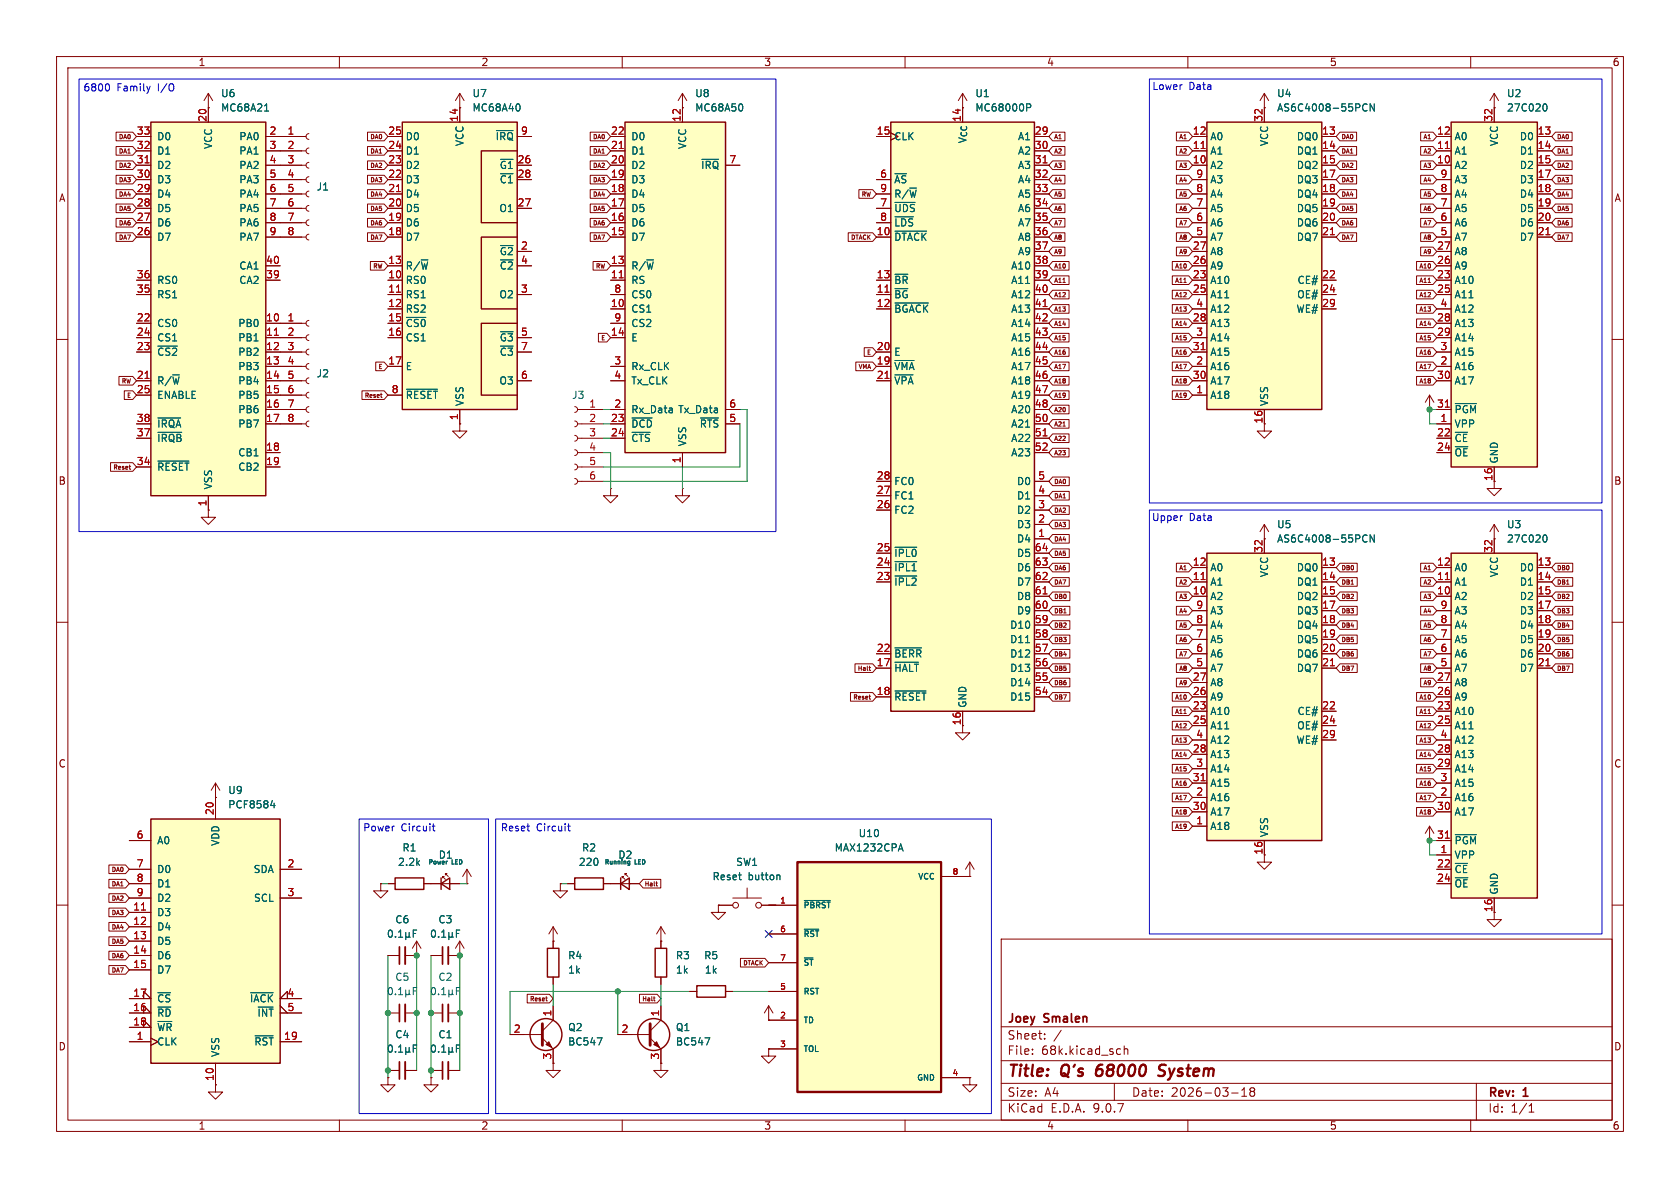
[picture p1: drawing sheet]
<svg xmlns="http://www.w3.org/2000/svg" width="297mm" height="210mm" viewBox="0 0 297 210" stroke-linecap="round" stroke-linejoin="round" font-family="sans-serif">
<defs><g id="words">
<g font-size="2.8" fill="#840000">
<text x="178" y="190.9">Title:</text>
<text x="187.7" y="190.9">Q's</text>
<text x="194.6" y="190.9">68000</text>
<text x="206.5" y="190.9">System</text>
</g>
<g font-size="2.1" fill="#840000">
<text x="178" y="184">Sheet:</text>
<text x="178" y="181.2">Joey</text>
<text x="184.7" y="181.2">Smalen</text>
<text x="178" y="186.7">File:</text>
<text x="184.1" y="186.7">68k.kicad_sch</text>
<text x="178" y="196.9">KiCad</text>
<text x="178" y="194.1">Size:</text>
<text x="184.7" y="194.1">A4</text>
<text x="185.7" y="196.9">E.D.A.</text>
<text x="193.3" y="196.9">9.0.7</text>
<text x="200" y="194.1">Date:</text>
<text x="207" y="194.1">2026-03-18</text>
<text x="263" y="194.3">Rev:</text>
<text x="263" y="196.9">Id:</text>
<text x="267.1" y="196.9">1/1</text>
<text x="269.4" y="194.3">1</text>
</g>
<g font-size="1.8" fill="#840000">
<text x="35" y="11.9">1</text>
<text x="85" y="11.9">2</text>
<text x="135" y="11.9">3</text>
<text x="185" y="11.9">4</text>
<text x="235" y="11.9">5</text>
<text x="285" y="11.9">6</text>
<text x="10.3" y="35.9">A</text>
<text x="285.3" y="35.9">A</text>
<text x="223.3" y="75" transform="rotate(-90 223.3 75)">16</text>
<text x="10.3" y="85.9">B</text>
<text x="263.9" y="85.1" transform="rotate(-90 263.9 85.1)">16</text>
<text x="285.3" y="85.9">B</text>
<text x="169.9" y="128.3" transform="rotate(-90 169.9 128.3)">16</text>
<text x="10.3" y="135.9">C</text>
<text x="285.3" y="135.9">C</text>
<text x="10.3" y="185.9">D</text>
<text x="285.3" y="185.9">D</text>
<text x="35" y="199.9">1</text>
<text x="85" y="199.9">2</text>
<text x="135" y="199.9">3</text>
<text x="185" y="199.9">4</text>
<text x="235" y="199.9">5</text>
<text x="285" y="199.9">6</text>
</g>
<g font-size="1.8" fill="#0000c2">
<text x="14.7" y="16.4">6800</text>
<text x="20.7" y="16.4">Family</text>
<text x="28" y="16.4">I/O</text>
<text x="203.6" y="16.1">Lower</text>
<text x="210.2" y="16.1">Data</text>
<text x="203.6" y="92.3">Upper</text>
<text x="210.2" y="92.3">Data</text>
<text x="64.1" y="147.2">Power</text>
<text x="70.9" y="147.2">Circuit</text>
<text x="88.4" y="147.2">Reset</text>
<text x="94.8" y="147.2">Circuit</text>
</g>
<g font-size="1.8" fill="#006464">
<text x="39" y="17.4">U6</text>
<text x="83.4" y="17.4">U7</text>
<text x="122.8" y="17.4">U8</text>
<text x="172.3" y="17.4">U1</text>
<text x="225.7" y="17.4">U4</text>
<text x="266.3" y="17.4">U2</text>
<text x="39" y="19.9">MC68A21</text>
<text x="83.4" y="19.9">MC68A40</text>
<text x="122.8" y="19.9">MC68A50</text>
<text x="172.3" y="19.9">MC68000P</text>
<text x="225.7" y="19.9">AS6C4008-55PCN</text>
<text x="266.3" y="19.9">27C020</text>
<text x="27.7" y="25">D0</text>
<text x="27.7" y="27.5">D1</text>
<text x="37.7" y="26.4" transform="rotate(-90 37.7 26.4)">VCC</text>
<text x="42.2" y="25">PA0</text>
<text x="42.2" y="27.5">PA1</text>
<text x="71.6" y="25">D0</text>
<text x="71.6" y="27.5">D1</text>
<text x="82.1" y="25.9" transform="rotate(-90 82.1 25.9)">VCC</text>
<text x="87.5" y="25">~{IRQ}</text>
<text x="111.5" y="25">D0</text>
<text x="111.5" y="27.5">D1</text>
<text x="121.5" y="26.4" transform="rotate(-90 121.5 26.4)">VCC</text>
<text x="158" y="25">CLK</text>
<text x="171" y="25.5" transform="rotate(-90 171 25.5)">V_{CC}</text>
<text x="179.9" y="25">A1</text>
<text x="179.9" y="27.5">A2</text>
<text x="213.9" y="25">A0</text>
<text x="213.9" y="27.5">A1</text>
<text x="224.4" y="25.9" transform="rotate(-90 224.4 25.9)">VCC</text>
<text x="229.2" y="25">DQ0</text>
<text x="229.2" y="27.5">DQ1</text>
<text x="257" y="25">A0</text>
<text x="257" y="27.5">A1</text>
<text x="265" y="25.9" transform="rotate(-90 265 25.9)">VCC</text>
<text x="268.6" y="25">D0</text>
<text x="268.6" y="27.5">D1</text>
<text x="27.7" y="30.1">D2</text>
<text x="27.7" y="32.6">D3</text>
<text x="27.7" y="35.2">D4</text>
<text x="42.2" y="30.1">PA2</text>
<text x="42.2" y="32.6">PA3</text>
<text x="42.2" y="35.2">PA4</text>
<text x="55.9" y="33.9">J1</text>
<text x="71.6" y="30.1">D2</text>
<text x="71.6" y="32.6">D3</text>
<text x="71.6" y="35.2">D4</text>
<text x="88.2" y="30.1">~{G1}</text>
<text x="88.2" y="32.6">~{C1}</text>
<text x="111.5" y="30.1">D2</text>
<text x="111.5" y="32.6">D3</text>
<text x="111.5" y="35.2">D4</text>
<text x="123.8" y="30.1">~{IRQ}</text>
<text x="158" y="32.6">~{AS}</text>
<text x="158" y="35.2">R/~{W}</text>
<text x="179.9" y="30.1">A3</text>
<text x="179.9" y="32.6">A4</text>
<text x="179.9" y="35.2">A5</text>
<text x="213.9" y="30.1">A2</text>
<text x="213.9" y="32.6">A3</text>
<text x="213.9" y="35.2">A4</text>
<text x="229.2" y="30.1">DQ2</text>
<text x="229.2" y="32.6">DQ3</text>
<text x="229.2" y="35.2">DQ4</text>
<text x="257" y="30.1">A2</text>
<text x="257" y="32.6">A3</text>
<text x="257" y="35.2">A4</text>
<text x="268.6" y="30.1">D2</text>
<text x="268.6" y="32.6">D3</text>
<text x="268.6" y="35.2">D4</text>
<text x="27.7" y="37.7">D5</text>
<text x="27.7" y="40.2">D6</text>
<text x="42.2" y="37.7">PA5</text>
<text x="42.2" y="40.2">PA6</text>
<text x="71.6" y="37.7">D5</text>
<text x="71.6" y="40.2">D6</text>
<text x="88.2" y="37.7">O1</text>
<text x="111.5" y="37.7">D5</text>
<text x="111.5" y="40.2">D6</text>
<text x="158" y="37.7">~{UDS}</text>
<text x="158" y="40.2">~{LDS}</text>
<text x="179.9" y="37.7">A6</text>
<text x="179.9" y="40.2">A7</text>
<text x="213.9" y="37.7">A5</text>
<text x="213.9" y="40.2">A6</text>
<text x="229.2" y="37.7">DQ5</text>
<text x="229.2" y="40.2">DQ6</text>
<text x="257" y="37.7">A5</text>
<text x="257" y="40.2">A6</text>
<text x="268.6" y="37.7">D5</text>
<text x="268.6" y="40.2">D6</text>
<text x="27.7" y="42.8">D7</text>
<text x="42.2" y="42.8">PA7</text>
<text x="42.2" y="47.9">CA1</text>
<text x="71.6" y="42.8">D7</text>
<text x="71.6" y="47.9">R/~{W}</text>
<text x="88.2" y="45.3">~{G2}</text>
<text x="88.2" y="47.9">~{C2}</text>
<text x="111.5" y="42.8">D7</text>
<text x="111.5" y="47.9">R/~{W}</text>
<text x="158" y="42.8">~{DTACK}</text>
<text x="178.7" y="47.9">A10</text>
<text x="179.9" y="42.8">A8</text>
<text x="179.9" y="45.3">A9</text>
<text x="213.9" y="42.8">A7</text>
<text x="213.9" y="45.3">A8</text>
<text x="213.9" y="47.9">A9</text>
<text x="229.2" y="42.8">DQ7</text>
<text x="257" y="42.8">A7</text>
<text x="257" y="45.3">A8</text>
<text x="257" y="47.9">A9</text>
<text x="268.6" y="42.8">D7</text>
<text x="27.7" y="50.4">RS0</text>
<text x="27.7" y="52.9">RS1</text>
<text x="42.2" y="50.4">CA2</text>
<text x="71.6" y="50.4">RS0</text>
<text x="71.6" y="52.9">RS1</text>
<text x="88.2" y="52.9">O2</text>
<text x="111.5" y="50.4">RS</text>
<text x="111.5" y="52.9">CS0</text>
<text x="158" y="50.4">~{BR}</text>
<text x="158" y="52.9">~{BG}</text>
<text x="178.7" y="50.4">A11</text>
<text x="178.7" y="52.9">A12</text>
<text x="213.9" y="50.4">A10</text>
<text x="213.9" y="52.9">A11</text>
<text x="229.2" y="52.9">OE#</text>
<text x="229.3" y="50.4">CE#</text>
<text x="257" y="50.4">A10</text>
<text x="257" y="52.9">A11</text>
<text x="27.7" y="58">CS0</text>
<text x="42" y="58">PB0</text>
<text x="71.6" y="55.5">RS2</text>
<text x="71.6" y="58">~{CS0}</text>
<text x="111.5" y="55.5">CS1</text>
<text x="111.5" y="58">CS2</text>
<text x="158" y="55.5">~{BGACK}</text>
<text x="178.7" y="55.5">A13</text>
<text x="178.7" y="58">A14</text>
<text x="213.9" y="55.5">A12</text>
<text x="213.9" y="58">A13</text>
<text x="229.1" y="55.5">WE#</text>
<text x="257" y="55.5">A12</text>
<text x="257" y="58">A13</text>
<text x="27.7" y="60.6">CS1</text>
<text x="27.7" y="63.1">~{CS2}</text>
<text x="42" y="60.6">PB1</text>
<text x="42" y="63.1">PB2</text>
<text x="42" y="65.6">PB3</text>
<text x="71.6" y="60.6">CS1</text>
<text x="71.6" y="65.6">E</text>
<text x="88.2" y="60.6">~{G3}</text>
<text x="88.2" y="63.1">~{C3}</text>
<text x="111.5" y="60.6">E</text>
<text x="111.5" y="65.6">Rx_CLK</text>
<text x="158" y="63.1">E</text>
<text x="158" y="65.6">~{VMA}</text>
<text x="178.7" y="60.6">A15</text>
<text x="178.7" y="63.1">A16</text>
<text x="178.7" y="65.6">A17</text>
<text x="213.9" y="60.6">A14</text>
<text x="213.9" y="63.1">A15</text>
<text x="213.9" y="65.6">A16</text>
<text x="257" y="60.6">A14</text>
<text x="257" y="63.1">A15</text>
<text x="257" y="65.6">A16</text>
<text x="27.7" y="68.2">R/~{W}</text>
<text x="27.7" y="70.7">ENABLE</text>
<text x="42" y="68.2">PB4</text>
<text x="42" y="70.7">PB5</text>
<text x="55.9" y="66.9">J2</text>
<text x="71.6" y="70.7">~{RESET}</text>
<text x="82.1" y="71.9" transform="rotate(-90 82.1 71.9)">VSS</text>
<text x="88.2" y="68.2">O3</text>
<text x="101" y="70.7">J3</text>
<text x="111.5" y="68.2">Tx_CLK</text>
<text x="158" y="68.2">~{VPA}</text>
<text x="178.7" y="68.2">A18</text>
<text x="178.7" y="70.7">A19</text>
<text x="213.9" y="68.2">A17</text>
<text x="213.9" y="70.7">A18</text>
<text x="224.4" y="71.9" transform="rotate(-90 224.4 71.9)">VSS</text>
<text x="257" y="68.2">A17</text>
<text x="27.7" y="75.8">~{IRQA}</text>
<text x="42" y="73.3">PB6</text>
<text x="42" y="75.8">PB7</text>
<text x="111.5" y="73.3">Rx_Data</text>
<text x="111.5" y="75.8">~{DCD}</text>
<text x="119.8" y="73.3">Tx_Data</text>
<text x="123.6" y="75.8">~{RTS}</text>
<text x="178.7" y="73.3">A20</text>
<text x="178.7" y="75.8">A21</text>
<text x="257" y="73.3">~{PGM}</text>
<text x="257" y="75.8">VPP</text>
<text x="27.7" y="78.3">~{IRQB}</text>
<text x="27.7" y="83.4">~{RESET}</text>
<text x="42" y="80.9">CB1</text>
<text x="42" y="83.4">CB2</text>
<text x="111.5" y="78.3">~{CTS}</text>
<text x="121.5" y="79" transform="rotate(-90 121.5 79)">VSS</text>
<text x="178.7" y="78.3">A22</text>
<text x="178.7" y="80.9">A23</text>
<text x="257" y="78.3">~{CE}</text>
<text x="257" y="80.9">~{OE}</text>
<text x="265" y="82" transform="rotate(-90 265 82)">GND</text>
<text x="37.7" y="86.6" transform="rotate(-90 37.7 86.6)">VSS</text>
<text x="158" y="86">FC0</text>
<text x="158" y="88.5">FC1</text>
<text x="179.7" y="86">D0</text>
<text x="179.7" y="88.5">D1</text>
<text x="158" y="91">FC2</text>
<text x="179.7" y="91">D2</text>
<text x="179.7" y="93.6">D3</text>
<text x="225.7" y="93.6">U5</text>
<text x="266.3" y="93.6">U3</text>
<text x="158" y="98.7">~{IPL0}</text>
<text x="158" y="101.2">~{IPL1}</text>
<text x="179.7" y="96.1">D4</text>
<text x="179.7" y="98.7">D5</text>
<text x="179.7" y="101.2">D6</text>
<text x="213.9" y="101.2">A0</text>
<text x="225.7" y="96.1">AS6C4008-55PCN</text>
<text x="229.2" y="101.2">DQ0</text>
<text x="257" y="101.2">A0</text>
<text x="266.3" y="96.1">27C020</text>
<text x="268.6" y="101.2">D0</text>
<text x="158" y="103.7">~{IPL2}</text>
<text x="179.7" y="103.7">D7</text>
<text x="179.7" y="106.3">D8</text>
<text x="213.9" y="103.7">A1</text>
<text x="213.9" y="106.3">A2</text>
<text x="224.4" y="102.1" transform="rotate(-90 224.4 102.1)">VCC</text>
<text x="229.2" y="103.7">DQ1</text>
<text x="229.2" y="106.3">DQ2</text>
<text x="257" y="103.7">A1</text>
<text x="257" y="106.3">A2</text>
<text x="265" y="102.1" transform="rotate(-90 265 102.1)">VCC</text>
<text x="268.6" y="103.7">D1</text>
<text x="268.6" y="106.3">D2</text>
<text x="178.5" y="111.4">D10</text>
<text x="178.5" y="113.9">D11</text>
<text x="179.7" y="108.8">D9</text>
<text x="213.9" y="108.8">A3</text>
<text x="213.9" y="111.4">A4</text>
<text x="213.9" y="113.9">A5</text>
<text x="229.2" y="108.8">DQ3</text>
<text x="229.2" y="111.4">DQ4</text>
<text x="229.2" y="113.9">DQ5</text>
<text x="257" y="108.8">A3</text>
<text x="257" y="111.4">A4</text>
<text x="257" y="113.9">A5</text>
<text x="268.6" y="108.8">D3</text>
<text x="268.6" y="111.4">D4</text>
<text x="268.6" y="113.9">D5</text>
<text x="158" y="116.4">~{BERR}</text>
<text x="158" y="119">~{HALT}</text>
<text x="178.5" y="116.4">D12</text>
<text x="178.5" y="119">D13</text>
<text x="213.9" y="116.4">A6</text>
<text x="213.9" y="119">A7</text>
<text x="229.2" y="116.4">DQ6</text>
<text x="229.2" y="119">DQ7</text>
<text x="257" y="116.4">A6</text>
<text x="257" y="119">A7</text>
<text x="268.6" y="116.4">D6</text>
<text x="268.6" y="119">D7</text>
<text x="158" y="124.1">~{RESET}</text>
<text x="171" y="125.2" transform="rotate(-90 171 125.2)">GND</text>
<text x="178.5" y="121.5">D14</text>
<text x="178.5" y="124.1">D15</text>
<text x="213.9" y="121.5">A8</text>
<text x="213.9" y="124.1">A9</text>
<text x="257" y="121.5">A8</text>
<text x="257" y="124.1">A9</text>
<text x="213.9" y="126.6">A10</text>
<text x="213.9" y="129.1">A11</text>
<text x="213.9" y="131.7">A12</text>
<text x="229.1" y="131.7">WE#</text>
<text x="229.2" y="129.1">OE#</text>
<text x="229.3" y="126.6">CE#</text>
<text x="257" y="126.6">A10</text>
<text x="257" y="129.1">A11</text>
<text x="257" y="131.7">A12</text>
<text x="213.9" y="134.2">A13</text>
<text x="213.9" y="136.8">A14</text>
<text x="257" y="134.2">A13</text>
<text x="257" y="136.8">A14</text>
<text x="40.3" y="140.6">U9</text>
<text x="40.3" y="143.1">PCF8584</text>
<text x="213.9" y="139.3">A15</text>
<text x="213.9" y="141.8">A16</text>
<text x="257" y="139.3">A15</text>
<text x="257" y="141.8">A16</text>
<text x="27.7" y="149.5">A0</text>
<text x="39" y="149.6" transform="rotate(-90 39 149.6)">VDD</text>
<text x="151.7" y="148.2">U10</text>
<text x="213.9" y="144.4">A17</text>
<text x="213.9" y="146.9">A18</text>
<text x="224.4" y="148.1" transform="rotate(-90 224.4 148.1)">VSS</text>
<text x="257" y="144.4">A17</text>
<text x="257" y="149.5">~{PGM}</text>
<text x="27.7" y="154.5">D0</text>
<text x="44.7" y="154.5">SDA</text>
<text x="70.3" y="153.3">2.2k</text>
<text x="71" y="150.7">R1</text>
<text x="77.5" y="152">D1</text>
<text x="102.2" y="153.3">220</text>
<text x="102.8" y="150.7">R2</text>
<text x="109.2" y="152">D2</text>
<text x="125.9" y="155.8">Reset</text>
<text x="130" y="153.3">SW1</text>
<text x="132.2" y="155.8">button</text>
<text x="147.5" y="150.7">MAX1232CPA</text>
<text x="257" y="152">VPP</text>
<text x="257" y="154.5">~{CE}</text>
<text x="27.7" y="157.1">D1</text>
<text x="27.7" y="159.6">D2</text>
<text x="44.8" y="159.6">SCL</text>
<text x="257" y="157.1">~{OE}</text>
<text x="265" y="158.2" transform="rotate(-90 265 158.2)">GND</text>
<text x="27.7" y="162.2">D3</text>
<text x="27.7" y="164.7">D4</text>
<text x="27.7" y="167.2">D5</text>
<text x="69.8" y="163.4">C6</text>
<text x="77.4" y="163.4">C3</text>
<text x="27.7" y="169.8">D6</text>
<text x="27.7" y="172.3">D7</text>
<text x="69.8" y="173.6">C5</text>
<text x="77.4" y="173.6">C2</text>
<text x="100.3" y="169.8">R4</text>
<text x="100.3" y="172.3">1k</text>
<text x="119.4" y="169.8">R3</text>
<text x="119.4" y="172.3">1k</text>
<text x="124.4" y="169.8">R5</text>
<text x="124.5" y="172.3">1k</text>
<text x="27.7" y="177.4">~{CS}</text>
<text x="27.7" y="179.9">~{RD}</text>
<text x="44.1" y="177.4">~{IACK}</text>
<text x="45.4" y="179.9">~{INT}</text>
<text x="27.7" y="182.5">~{WR}</text>
<text x="27.7" y="185">CLK</text>
<text x="44.9" y="185">~{RST}</text>
<text x="69.8" y="183.7">C4</text>
<text x="77.4" y="183.7">C1</text>
<text x="100.3" y="185">BC547</text>
<text x="100.3" y="182.5">Q2</text>
<text x="119.4" y="185">BC547</text>
<text x="119.4" y="182.5">Q1</text>
<text x="39" y="186.9" transform="rotate(-90 39 186.9)">VSS</text>
</g>
<g font-size="1.8" fill="#a90000">
<text x="24.1" y="23.9">33</text>
<text x="36.6" y="21.6" transform="rotate(-90 36.6 21.6)">20</text>
<text x="47.6" y="23.9">2</text>
<text x="50.7" y="23.9">1</text>
<text x="68.5" y="23.9">25</text>
<text x="81" y="21.6" transform="rotate(-90 81 21.6)">14</text>
<text x="92" y="23.9">9</text>
<text x="107.9" y="23.9">22</text>
<text x="120.4" y="21.6" transform="rotate(-90 120.4 21.6)">12</text>
<text x="154.9" y="23.9">15</text>
<text x="169.9" y="21.6" transform="rotate(-90 169.9 21.6)">14</text>
<text x="182.8" y="23.9">29</text>
<text x="210.8" y="23.9">12</text>
<text x="223.3" y="21.6" transform="rotate(-90 223.3 21.6)">32</text>
<text x="233.6" y="23.9">13</text>
<text x="254" y="23.9">12</text>
<text x="263.9" y="21.6" transform="rotate(-90 263.9 21.6)">32</text>
<text x="271.7" y="23.9">13</text>
<text x="24.1" y="26.4">32</text>
<text x="24.1" y="29">31</text>
<text x="47.6" y="26.4">3</text>
<text x="47.6" y="29">4</text>
<text x="50.7" y="26.4">2</text>
<text x="50.7" y="29">3</text>
<text x="68.5" y="26.4">24</text>
<text x="68.5" y="29">23</text>
<text x="91.4" y="29">26</text>
<text x="107.9" y="26.4">21</text>
<text x="107.9" y="29">20</text>
<text x="128.8" y="29">7</text>
<text x="182.8" y="26.4">30</text>
<text x="182.8" y="29">31</text>
<text x="210.8" y="26.4">11</text>
<text x="210.8" y="29">10</text>
<text x="233.6" y="26.4">14</text>
<text x="233.6" y="29">15</text>
<text x="254" y="26.4">11</text>
<text x="254" y="29">10</text>
<text x="271.7" y="26.4">14</text>
<text x="271.7" y="29">15</text>
<text x="24.1" y="31.5">30</text>
<text x="24.1" y="34">29</text>
<text x="47.6" y="31.5">5</text>
<text x="47.6" y="34">6</text>
<text x="50.7" y="31.5">4</text>
<text x="50.7" y="34">5</text>
<text x="68.5" y="31.5">22</text>
<text x="68.5" y="34">21</text>
<text x="91.4" y="31.5">28</text>
<text x="107.9" y="31.5">19</text>
<text x="107.9" y="34">18</text>
<text x="155.5" y="31.5">6</text>
<text x="155.5" y="34">9</text>
<text x="182.8" y="31.5">32</text>
<text x="182.8" y="34">33</text>
<text x="211.4" y="31.5">9</text>
<text x="211.4" y="34">8</text>
<text x="233.6" y="31.5">17</text>
<text x="233.6" y="34">18</text>
<text x="254.6" y="31.5">9</text>
<text x="254.6" y="34">8</text>
<text x="271.7" y="31.5">17</text>
<text x="271.7" y="34">18</text>
<text x="24.1" y="36.6">28</text>
<text x="24.1" y="39.1">27</text>
<text x="24.1" y="41.7">26</text>
<text x="47.6" y="36.6">7</text>
<text x="47.6" y="39.1">8</text>
<text x="47.6" y="41.7">9</text>
<text x="50.7" y="36.6">6</text>
<text x="50.7" y="39.1">7</text>
<text x="50.7" y="41.7">8</text>
<text x="68.5" y="36.6">20</text>
<text x="68.5" y="39.1">19</text>
<text x="68.5" y="41.7">18</text>
<text x="91.4" y="36.6">27</text>
<text x="107.9" y="36.6">17</text>
<text x="107.9" y="39.1">16</text>
<text x="107.9" y="41.7">15</text>
<text x="154.9" y="41.7">10</text>
<text x="155.5" y="36.6">7</text>
<text x="155.5" y="39.1">8</text>
<text x="182.8" y="36.6">34</text>
<text x="182.8" y="39.1">35</text>
<text x="182.8" y="41.7">36</text>
<text x="211.4" y="36.6">7</text>
<text x="211.4" y="39.1">6</text>
<text x="211.4" y="41.7">5</text>
<text x="233.6" y="36.6">19</text>
<text x="233.6" y="39.1">20</text>
<text x="233.6" y="41.7">21</text>
<text x="254.6" y="36.6">7</text>
<text x="254.6" y="39.1">6</text>
<text x="254.6" y="41.7">5</text>
<text x="271.7" y="36.6">19</text>
<text x="271.7" y="39.1">20</text>
<text x="271.7" y="41.7">21</text>
<text x="46.9" y="46.7">40</text>
<text x="68.5" y="46.7">13</text>
<text x="92" y="44.2">2</text>
<text x="92" y="46.7">4</text>
<text x="107.9" y="46.7">13</text>
<text x="182.8" y="44.2">37</text>
<text x="182.8" y="46.7">38</text>
<text x="210.8" y="44.2">27</text>
<text x="210.8" y="46.7">26</text>
<text x="254" y="44.2">27</text>
<text x="254" y="46.7">26</text>
<text x="24.1" y="49.3">36</text>
<text x="24.1" y="51.8">35</text>
<text x="46.9" y="49.3">39</text>
<text x="68.5" y="49.3">10</text>
<text x="68.5" y="51.8">11</text>
<text x="92" y="51.8">3</text>
<text x="107.9" y="49.3">11</text>
<text x="108.5" y="51.8">8</text>
<text x="154.9" y="49.3">13</text>
<text x="154.9" y="51.8">11</text>
<text x="182.8" y="49.3">39</text>
<text x="182.8" y="51.8">40</text>
<text x="210.8" y="49.3">23</text>
<text x="210.8" y="51.8">25</text>
<text x="233.6" y="49.3">22</text>
<text x="233.6" y="51.8">24</text>
<text x="254" y="49.3">23</text>
<text x="254" y="51.8">25</text>
<text x="24.1" y="56.9">22</text>
<text x="24.1" y="59.4">24</text>
<text x="46.9" y="56.9">10</text>
<text x="46.9" y="59.4">11</text>
<text x="50.7" y="56.9">1</text>
<text x="50.7" y="59.4">2</text>
<text x="68.5" y="54.4">12</text>
<text x="68.5" y="56.9">15</text>
<text x="68.5" y="59.4">16</text>
<text x="92" y="59.4">5</text>
<text x="107.9" y="54.4">10</text>
<text x="107.9" y="59.4">14</text>
<text x="108.5" y="56.9">9</text>
<text x="154.9" y="54.4">12</text>
<text x="182.8" y="54.4">41</text>
<text x="182.8" y="56.9">42</text>
<text x="182.8" y="59.4">43</text>
<text x="210.8" y="56.9">28</text>
<text x="211.4" y="54.4">4</text>
<text x="211.4" y="59.4">3</text>
<text x="233.6" y="54.4">29</text>
<text x="254" y="56.9">28</text>
<text x="254" y="59.4">29</text>
<text x="254.6" y="54.4">4</text>
<text x="24.1" y="62">23</text>
<text x="46.9" y="62">12</text>
<text x="46.9" y="64.5">13</text>
<text x="50.7" y="62">3</text>
<text x="50.7" y="64.5">4</text>
<text x="68.5" y="64.5">17</text>
<text x="92" y="62">7</text>
<text x="108.5" y="64.5">3</text>
<text x="154.9" y="62">20</text>
<text x="154.9" y="64.5">19</text>
<text x="182.8" y="62">44</text>
<text x="182.8" y="64.5">45</text>
<text x="210.8" y="62">31</text>
<text x="211.4" y="64.5">2</text>
<text x="254.6" y="62">3</text>
<text x="254.6" y="64.5">2</text>
<text x="24.1" y="67.1">21</text>
<text x="24.1" y="69.6">25</text>
<text x="46.9" y="67.1">14</text>
<text x="46.9" y="69.6">15</text>
<text x="50.7" y="67.1">5</text>
<text x="50.7" y="69.6">6</text>
<text x="69.1" y="69.6">8</text>
<text x="92" y="67.1">6</text>
<text x="108.5" y="67.1">4</text>
<text x="154.9" y="67.1">21</text>
<text x="182.8" y="67.1">46</text>
<text x="182.8" y="69.6">47</text>
<text x="210.8" y="67.1">30</text>
<text x="211.4" y="69.6">1</text>
<text x="254" y="67.1">30</text>
<text x="24.1" y="74.7">38</text>
<text x="24.1" y="77.2">37</text>
<text x="46.9" y="72.1">16</text>
<text x="46.9" y="74.7">17</text>
<text x="50.7" y="72.1">7</text>
<text x="50.7" y="74.7">8</text>
<text x="81" y="74.4" transform="rotate(-90 81 74.4)">1</text>
<text x="104.1" y="72.1">1</text>
<text x="104.1" y="74.7">2</text>
<text x="104.1" y="77.2">3</text>
<text x="107.9" y="74.7">23</text>
<text x="107.9" y="77.2">24</text>
<text x="108.5" y="72.1">2</text>
<text x="128.8" y="72.1">6</text>
<text x="128.8" y="74.7">5</text>
<text x="182.8" y="72.1">48</text>
<text x="182.8" y="74.7">50</text>
<text x="182.8" y="77.2">51</text>
<text x="254" y="72.1">31</text>
<text x="254" y="77.2">22</text>
<text x="254.6" y="74.7">1</text>
<text x="24.1" y="82.3">34</text>
<text x="46.9" y="79.8">18</text>
<text x="46.9" y="82.3">19</text>
<text x="104.1" y="79.8">4</text>
<text x="104.1" y="82.3">5</text>
<text x="120.4" y="82" transform="rotate(-90 120.4 82)">1</text>
<text x="182.8" y="79.8">52</text>
<text x="254" y="79.8">24</text>
<text x="36.6" y="89.6" transform="rotate(-90 36.6 89.6)">1</text>
<text x="104.1" y="84.8">6</text>
<text x="154.9" y="84.8">28</text>
<text x="154.9" y="87.4">27</text>
<text x="154.9" y="89.9">26</text>
<text x="183.4" y="84.8">5</text>
<text x="183.4" y="87.4">4</text>
<text x="183.4" y="89.9">3</text>
<text x="183.4" y="92.5">2</text>
<text x="183.4" y="95">1</text>
<text x="154.9" y="97.5">25</text>
<text x="154.9" y="100.1">24</text>
<text x="182.8" y="97.5">64</text>
<text x="182.8" y="100.1">63</text>
<text x="210.8" y="100.1">12</text>
<text x="223.3" y="97.8" transform="rotate(-90 223.3 97.8)">32</text>
<text x="233.6" y="100.1">13</text>
<text x="254" y="100.1">12</text>
<text x="263.9" y="97.8" transform="rotate(-90 263.9 97.8)">32</text>
<text x="271.7" y="100.1">13</text>
<text x="154.9" y="102.6">23</text>
<text x="182.8" y="102.6">62</text>
<text x="182.8" y="105.2">61</text>
<text x="182.8" y="107.7">60</text>
<text x="210.8" y="102.6">11</text>
<text x="210.8" y="105.2">10</text>
<text x="211.4" y="107.7">9</text>
<text x="233.6" y="102.6">14</text>
<text x="233.6" y="105.2">15</text>
<text x="233.6" y="107.7">17</text>
<text x="254" y="102.6">11</text>
<text x="254" y="105.2">10</text>
<text x="254.6" y="107.7">9</text>
<text x="271.7" y="102.6">14</text>
<text x="271.7" y="105.2">15</text>
<text x="271.7" y="107.7">17</text>
<text x="182.8" y="110.2">59</text>
<text x="182.8" y="112.8">58</text>
<text x="211.4" y="110.2">8</text>
<text x="211.4" y="112.8">7</text>
<text x="233.6" y="110.2">18</text>
<text x="233.6" y="112.8">19</text>
<text x="254.6" y="110.2">8</text>
<text x="254.6" y="112.8">7</text>
<text x="271.7" y="110.2">18</text>
<text x="271.7" y="112.8">19</text>
<text x="154.9" y="115.3">22</text>
<text x="154.9" y="117.9">17</text>
<text x="182.8" y="115.3">57</text>
<text x="182.8" y="117.9">56</text>
<text x="211.4" y="115.3">6</text>
<text x="211.4" y="117.9">5</text>
<text x="233.6" y="115.3">20</text>
<text x="233.6" y="117.9">21</text>
<text x="254.6" y="115.3">6</text>
<text x="254.6" y="117.9">5</text>
<text x="271.7" y="115.3">20</text>
<text x="271.7" y="117.9">21</text>
<text x="154.9" y="122.9">18</text>
<text x="182.8" y="120.4">55</text>
<text x="182.8" y="122.9">54</text>
<text x="210.8" y="120.4">27</text>
<text x="210.8" y="122.9">26</text>
<text x="210.8" y="125.5">23</text>
<text x="233.6" y="125.5">22</text>
<text x="254" y="120.4">27</text>
<text x="254" y="122.9">26</text>
<text x="254" y="125.5">23</text>
<text x="210.8" y="128">25</text>
<text x="211.4" y="130.6">4</text>
<text x="233.6" y="128">24</text>
<text x="233.6" y="130.6">29</text>
<text x="254" y="128">25</text>
<text x="254.6" y="130.6">4</text>
<text x="210.8" y="133.1">28</text>
<text x="211.4" y="135.6">3</text>
<text x="254" y="133.1">28</text>
<text x="254" y="135.6">29</text>
<text x="210.8" y="138.2">31</text>
<text x="210.8" y="143.3">30</text>
<text x="211.4" y="140.7">2</text>
<text x="254" y="143.3">30</text>
<text x="254.6" y="138.2">3</text>
<text x="254.6" y="140.7">2</text>
<text x="24.1" y="148.3">6</text>
<text x="37.8" y="144.2" transform="rotate(-90 37.8 144.2)">20</text>
<text x="211.4" y="145.8">1</text>
<text x="254" y="148.3">31</text>
<text x="24.1" y="153.4">7</text>
<text x="24.1" y="156">8</text>
<text x="50.7" y="153.4">2</text>
<text x="223.3" y="151.2" transform="rotate(-90 223.3 151.2)">16</text>
<text x="254" y="153.4">22</text>
<text x="254" y="156">24</text>
<text x="254.6" y="150.9">1</text>
<text x="23.5" y="161">11</text>
<text x="24.1" y="158.5">9</text>
<text x="50.7" y="158.5">3</text>
<text x="263.9" y="161.3" transform="rotate(-90 263.9 161.3)">16</text>
<text x="23.5" y="163.6">12</text>
<text x="23.5" y="166.1">13</text>
<text x="23.5" y="168.7">14</text>
<text x="23.5" y="171.2">15</text>
<text x="23.5" y="176.3">17</text>
<text x="23.5" y="178.8">16</text>
<text x="50.7" y="176.3">4</text>
<text x="50.7" y="178.8">5</text>
<text x="97.5" y="179.8" transform="rotate(-90 97.5 179.8)">1</text>
<text x="116.6" y="179.8" transform="rotate(-90 116.6 179.8)">1</text>
<text x="23.5" y="181.4">18</text>
<text x="24.1" y="183.9">1</text>
<text x="50.1" y="183.9">19</text>
<text x="90.7" y="182.6">2</text>
<text x="109.8" y="182.6">2</text>
<text x="37.8" y="191.2" transform="rotate(-90 37.8 191.2)">10</text>
<text x="97.5" y="187.4" transform="rotate(-90 97.5 187.4)">3</text>
<text x="116.6" y="187.4" transform="rotate(-90 116.6 187.4)">3</text>
</g>
<g font-size="1.4" fill="#006464">
<text x="162.2" y="155.7">VCC</text>
<text x="142" y="160.8">~{PBRST}</text>
<text x="142" y="165.8">~{RST}</text>
<text x="142" y="170.9">~{ST}</text>
<text x="142" y="176">RST</text>
<text x="142" y="181.1">TD</text>
<text x="142" y="186.2">TOL</text>
<text x="162" y="191.2">GND</text>
</g>
<g font-size="1.4" fill="#a90000">
<text x="168.3" y="154.7">8</text>
<text x="137.8" y="159.8">1</text>
<text x="137.8" y="164.8">6</text>
<text x="137.8" y="169.9">7</text>
<text x="137.8" y="175">5</text>
<text x="137.8" y="180.1">2</text>
<text x="137.8" y="185.2">3</text>
<text x="168.3" y="190.2">4</text>
</g>
<g font-size="1.1" fill="#840000">
<text x="20.8" y="27.3">DA1</text>
<text x="20.8" y="29.9">DA2</text>
<text x="20.8" y="24.8">DA0</text>
<text x="65.3" y="27.3">DA1</text>
<text x="65.3" y="29.9">DA2</text>
<text x="65.3" y="24.8">DA0</text>
<text x="104.6" y="29.9">DA2</text>
<text x="104.6" y="27.3">DA1</text>
<text x="104.6" y="24.8">DA0</text>
<text x="186.3" y="29.9">A3</text>
<text x="186.3" y="27.3">A2</text>
<text x="186.3" y="24.8">A1</text>
<text x="208.3" y="24.8">A1</text>
<text x="208.3" y="29.9">A3</text>
<text x="208.3" y="27.3">A2</text>
<text x="237.1" y="24.8">DA0</text>
<text x="237.1" y="27.3">DA1</text>
<text x="237.1" y="29.9">DA2</text>
<text x="251.5" y="24.8">A1</text>
<text x="251.5" y="27.3">A2</text>
<text x="251.5" y="29.9">A3</text>
<text x="275.2" y="24.8">DA0</text>
<text x="275.2" y="27.3">DA1</text>
<text x="275.2" y="29.9">DA2</text>
<text x="20.8" y="32.4">DA3</text>
<text x="20.8" y="35">DA4</text>
<text x="65.3" y="32.4">DA3</text>
<text x="65.3" y="35">DA4</text>
<text x="104.6" y="32.4">DA3</text>
<text x="104.6" y="35">DA4</text>
<text x="152.1" y="35">RW</text>
<text x="186.3" y="35">A5</text>
<text x="186.3" y="32.4">A4</text>
<text x="208.3" y="32.4">A4</text>
<text x="208.3" y="35">A5</text>
<text x="237.1" y="35">DA4</text>
<text x="237.1" y="32.4">DA3</text>
<text x="251.5" y="35">A5</text>
<text x="251.5" y="32.4">A4</text>
<text x="275.2" y="32.4">DA3</text>
<text x="275.2" y="35">DA4</text>
<text x="20.8" y="40">DA6</text>
<text x="20.8" y="37.5">DA5</text>
<text x="65.3" y="40">DA6</text>
<text x="65.3" y="37.5">DA5</text>
<text x="104.6" y="40">DA6</text>
<text x="104.6" y="37.5">DA5</text>
<text x="186.3" y="40">A7</text>
<text x="186.3" y="37.5">A6</text>
<text x="208.3" y="40">A7</text>
<text x="208.3" y="37.5">A6</text>
<text x="237.1" y="40">DA6</text>
<text x="237.1" y="37.5">DA5</text>
<text x="251.5" y="37.5">A6</text>
<text x="251.5" y="40">A7</text>
<text x="275.2" y="37.5">DA5</text>
<text x="275.2" y="40">DA6</text>
<text x="20.8" y="42.6">DA7</text>
<text x="65.3" y="42.6">DA7</text>
<text x="65.8" y="47.7">RW</text>
<text x="104.6" y="42.6">DA7</text>
<text x="105.2" y="47.7">RW</text>
<text x="150.3" y="42.6">DTACK</text>
<text x="186.3" y="42.6">A8</text>
<text x="186.3" y="45.1">A9</text>
<text x="186.3" y="47.7">A10</text>
<text x="207.6" y="47.7">A10</text>
<text x="208.3" y="45.1">A9</text>
<text x="208.3" y="42.6">A8</text>
<text x="237.1" y="42.6">DA7</text>
<text x="250.7" y="47.7">A10</text>
<text x="251.5" y="42.6">A8</text>
<text x="251.5" y="45.1">A9</text>
<text x="275.2" y="42.6">DA7</text>
<text x="186.3" y="50.2">A11</text>
<text x="186.3" y="52.7">A12</text>
<text x="207.6" y="50.2">A11</text>
<text x="207.6" y="52.7">A12</text>
<text x="250.7" y="52.7">A12</text>
<text x="250.7" y="50.2">A11</text>
<text x="186.3" y="57.8">A14</text>
<text x="186.3" y="55.3">A13</text>
<text x="207.6" y="57.8">A14</text>
<text x="207.6" y="55.3">A13</text>
<text x="250.7" y="57.8">A14</text>
<text x="250.7" y="55.3">A13</text>
<text x="66.7" y="65.4">E</text>
<text x="106.1" y="60.4">E</text>
<text x="151.6" y="65.4">VMA</text>
<text x="153.1" y="62.9">E</text>
<text x="186.3" y="62.9">A16</text>
<text x="186.3" y="65.4">A17</text>
<text x="186.3" y="60.4">A15</text>
<text x="207.6" y="62.9">A16</text>
<text x="207.6" y="65.4">A17</text>
<text x="207.6" y="60.4">A15</text>
<text x="250.7" y="65.4">A17</text>
<text x="250.7" y="62.9">A16</text>
<text x="250.7" y="60.4">A15</text>
<text x="21.3" y="68">RW</text>
<text x="22.3" y="70.5">E</text>
<text x="64.3" y="70.5">Reset</text>
<text x="186.3" y="70.5">A19</text>
<text x="186.3" y="68">A18</text>
<text x="207.6" y="70.5">A19</text>
<text x="207.6" y="68">A18</text>
<text x="250.7" y="68">A18</text>
<text x="186.3" y="75.6">A21</text>
<text x="186.3" y="73.1">A20</text>
<text x="19.8" y="83.2">Reset</text>
<text x="186.3" y="80.7">A23</text>
<text x="186.3" y="78.1">A22</text>
<text x="186.3" y="88.3">DA1</text>
<text x="186.3" y="85.8">DA0</text>
<text x="186.3" y="93.4">DA3</text>
<text x="186.3" y="95.9">DA4</text>
<text x="186.3" y="90.8">DA2</text>
<text x="186.3" y="101">DA6</text>
<text x="186.3" y="98.5">DA5</text>
<text x="208.3" y="101">A1</text>
<text x="237.1" y="101">DB0</text>
<text x="251.5" y="101">A1</text>
<text x="275.2" y="101">DB0</text>
<text x="186.3" y="103.5">DA7</text>
<text x="186.3" y="106.1">DB0</text>
<text x="208.3" y="106.1">A3</text>
<text x="208.3" y="103.5">A2</text>
<text x="237.1" y="106.1">DB2</text>
<text x="237.1" y="103.5">DB1</text>
<text x="251.5" y="106.1">A3</text>
<text x="251.5" y="103.5">A2</text>
<text x="275.2" y="106.1">DB2</text>
<text x="275.2" y="103.5">DB1</text>
<text x="186.3" y="111.2">DB2</text>
<text x="186.3" y="113.7">DB3</text>
<text x="186.3" y="108.6">DB1</text>
<text x="208.3" y="113.7">A6</text>
<text x="208.3" y="111.2">A5</text>
<text x="208.3" y="108.6">A4</text>
<text x="237.1" y="108.6">DB3</text>
<text x="237.1" y="111.2">DB4</text>
<text x="237.1" y="113.7">DB5</text>
<text x="251.5" y="111.2">A5</text>
<text x="251.5" y="108.6">A4</text>
<text x="251.5" y="113.7">A6</text>
<text x="275.2" y="113.7">DB5</text>
<text x="275.2" y="111.2">DB4</text>
<text x="275.2" y="108.6">DB3</text>
<text x="151.5" y="118.8">Halt</text>
<text x="186.3" y="116.2">DB4</text>
<text x="186.3" y="118.8">DB5</text>
<text x="208.3" y="118.8">A8</text>
<text x="208.3" y="116.2">A7</text>
<text x="237.1" y="116.2">DB6</text>
<text x="237.1" y="118.8">DB7</text>
<text x="251.5" y="116.2">A7</text>
<text x="251.5" y="118.8">A8</text>
<text x="275.2" y="116.2">DB6</text>
<text x="275.2" y="118.8">DB7</text>
<text x="150.7" y="123.9">Reset</text>
<text x="186.3" y="121.3">DB6</text>
<text x="186.3" y="123.9">DB7</text>
<text x="207.6" y="123.9">A10</text>
<text x="208.3" y="121.3">A9</text>
<text x="250.7" y="123.9">A10</text>
<text x="251.5" y="121.3">A9</text>
<text x="207.6" y="128.9">A12</text>
<text x="207.6" y="131.5">A13</text>
<text x="207.6" y="126.4">A11</text>
<text x="250.7" y="126.4">A11</text>
<text x="250.7" y="131.5">A13</text>
<text x="250.7" y="128.9">A12</text>
<text x="207.6" y="134">A14</text>
<text x="207.6" y="136.6">A15</text>
<text x="250.7" y="134">A14</text>
<text x="250.7" y="136.6">A15</text>
<text x="207.6" y="139.1">A16</text>
<text x="207.6" y="141.6">A17</text>
<text x="250.7" y="141.6">A17</text>
<text x="250.7" y="139.1">A16</text>
<text x="207.6" y="144.2">A18</text>
<text x="207.6" y="146.7">A19</text>
<text x="250.7" y="144.2">A18</text>
<text x="19.6" y="154.3">DA0</text>
<text x="19.6" y="156.9">DA1</text>
<text x="19.6" y="162">DA3</text>
<text x="19.6" y="159.4">DA2</text>
<text x="113.9" y="156.9">Halt</text>
<text x="19.6" y="164.5">DA4</text>
<text x="19.6" y="167">DA5</text>
<text x="19.6" y="172.1">DA7</text>
<text x="19.6" y="169.6">DA6</text>
<text x="131.2" y="170.8">DTACK</text>
<text x="93.5" y="177.2">Reset</text>
<text x="113.4" y="177.2">Halt</text>
</g>
<g font-size="1.1" fill="#006464">
<text x="75.6" y="153">Power</text>
<text x="79.9" y="153">LED</text>
<text x="106.8" y="153">Running</text>
<text x="112.2" y="153">LED</text>
</g>
</g></defs>
<g fill="none" stroke="#840000" stroke-width=".18">
<path d="M10 10h277v190h-277zM12 12h273v186h-273zM60 10v2M110 10v2M160 10v2M170.2 16.5l-.8 1.3M170.2 16.5l.7 1.3M170.2 16.5v2.6M210 10v2M260 10v2M49.5 57.2h4.6M49.5 59.7h4.6"/>
<path d="M54.6 56.6l-.3 .2-.2 .4 .2 .3 .3 .2M54.6 59.2l-.3 .1-.2 .4 .2 .3 .3 .2M10 60h2M49.5 62.2h4.6M49.5 64.8h4.6M49.5 67.3h4.6M49.5 69.9h4.6M49.5 72.4h4.6M49.5 74.9h4.6M54.6 61.7l-.3 .2-.2 .3 .2 .4 .3 .1M54.6 64.3l-.3 .1-.2 .4 .2 .3 .3 .2M54.6 66.8l-.3 .2-.2 .3 .2 .4 .3 .1"/>
<path d="M54.6 69.3l-.3 .2-.2 .4 .2 .3 .3 .2M54.6 71.9l-.3 .1-.2 .4 .2 .3 .3 .2M54.6 74.4l-.3 .2-.2 .3 .2 .4 .3 .1M285 60h2M36.8 90.2v1.2h1.3l-1.3 1.3-1.2-1.3h1.2M36.8 90.2h.1M10 110h2M285 110h2M67.3 156.2v1.3h1.3l-1.3 1.3-1.3-1.3h1.3M67.3 156.2h.1M68.6 156.2h1.2M74.9 156.2h6.4"/>
<path d="M78.2 155.2v-.3h.3h-.3l.5 .5M78.7 154.7v-.3h.3h-.3l.5 .5M10 160h2M68.6 179.1h2M68.6 168.9h2M71.6 179.1h2.1M71.6 168.9h2.1M76.2 179.1h2M76.2 168.9h2M79.2 179.1h2.1M79.2 168.9h2.1M177 166h108v32h-108z"/>
<path d="M285 160h2M60 198v2M68.6 190.5v1.3h1.2l-1.2 1.2-1.3-1.2h1.3M68.6 190.5h.1M68.6 189.2h2M71.6 189.2h2.1M76.2 190.5v1.3h1.3l-1.3 1.2-1.3-1.2h1.3M76.2 190.5h.1M76.2 189.2h2M79.2 189.2h2.1M110 198v2M160 198v2"/>
<path d="M177 194.5h108M177 191.5h108M177 187.5h108M177 181.5h108M182.5 186.3v.1M182.5 185.5v.1M184.7 183.6v.1M184.7 182.8v.1M187.6 182.1l-1.3 2M197 191.5v3M197.7 185.4l.4 .1M198.1 186.3l-.4 .1"/>
<path d="M198.7 185.5l.3-.1 .3 .1 .1 .9M198.7 184.9v1.5M210 198v2M217.7 193.2h1.2M219.5 193.8h.9M219.5 192.7l.5-.4v1.5M221.2 192.9l-.2 .3v.5l.2 .1 .5-.1 .1-.2-.1-.4-.2-.2M221.2 192.9l-.2-.2 .2-.4 .5 .1 .1 .2-.3 .3M221.2 192.9h.3M260 198v2M261 191.5v6.5M270.3 196.6h.9"/>
<path d="M270.3 195.5l.4-.4v1.5"/>
</g>
<path d="M194 188.7l-.3 1.1 .4 .4M194 189.1l-.2 .3M205.8 190a.85 .85 0 0 1-1.1 .1M205.8 188.2l-.6 .1a.46 .46 0 0 0-.3 .5 .46 .46 0 0 0 .3 .4l.6 .2" fill="none" stroke="#840000" stroke-width=".4"/>
<path d="M70.6 167.4v3M70.6 177.5v3.1M78.2 167.4v3M78.2 177.5v3.1M70.6 187.7v3.1M78.2 187.7v3.1" fill="none" stroke="#840000" stroke-width=".3"/>
<path d="M71.6 167.4v3M71.6 177.5v3.1M79.2 167.4v3M79.2 177.5v3.1M71.6 187.7v3.1M79.2 187.7v3.1" fill="none" stroke="#840000" stroke-width=".33"/>
<g fill="none" stroke="#006464" stroke-width=".18">
<path d="M68.8 164.5l.1-.1a.68 .68 0 0 1 .5 .6 .68 .68 0 0 1-.5 .7l-.1-.1-.2-.4zM68.8 174.7l.1-.1a.68 .68 0 0 1 .5 .6 .68 .68 0 0 1-.5 .6l-.1-.1-.2-.3zM69.9 165.6v.1M69.9 175.7v.1M70.5 164.8l.3-.4v1.3M70.5 174.9l.3-.3v1.2M70.5 175.8h.7M70.5 165.7h.7M71.7 164.8v1.3M71.7 175v1.3M71.7 175.7l.2 .1h.3l.1-.1M71.7 165.5l.2 .2h.3l.1-.2"/>
<path d="M72.3 164.8v.7M72.3 175v.7M72.3 165.5l.2 .2M72.3 175.7l.2 .1M73.1 175.2h.4M73.1 165h.4M73.7 164.4h-.6v1.3M73.7 174.6h-.6v1.2M76.4 164.5l.2-.1a.68 .68 0 0 1 .4 .6 .68 .68 0 0 1-.4 .7l-.2-.1-.1-.4zM76.4 174.7l.2-.1a.68 .68 0 0 1 .4 .6 .68 .68 0 0 1-.4 .6l-.2-.1-.1-.3zM77.5 165.6v.1M77.5 175.7v.1"/>
<path d="M78.1 164.8l.3-.4v1.3M78.1 174.9l.3-.3v1.2M78.1 175.8h.7M78.1 165.7h.7M79.4 164.8v1.3M79.4 175v1.3M79.4 175.7l.1 .1h.3l.2-.1M79.4 165.5l.1 .2h.3l.2-.2M80 164.8v.7M80 175v.7M80 175.7l.1 .1M80 165.5l.1 .2"/>
<path d="M80.7 175.2h.4M80.7 165h.4M81.3 164.4h-.6v1.3M81.3 174.6h-.6v1.2M68.8 184.9l.1-.2a.68 .68 0 0 1 .5 .7 .68 .68 0 0 1-.5 .6l-.1-.1-.2-.4zM69.9 185.9v.1M70.5 186h.7M70.5 185.1l.3-.4v1.3M71.7 185.8l.2 .2h.3l.1-.2M71.7 185.2v1.2M72.3 185.8l.2 .2M72.3 185.2v.6"/>
<path d="M73.1 185.3h.4M73.7 184.7h-.6v1.3M76.4 184.9l.2-.2a.68 .68 0 0 1 .4 .7 .68 .68 0 0 1-.4 .6l-.2-.1-.1-.4zM77.5 185.9v.1M78.1 186h.7M78.1 185.1l.3-.4v1.3M79.4 185.8l.1 .2h.3l.2-.2M79.4 185.2v1.2M80 185.8l.1 .2M80 185.2v.6M80.7 185.3h.4M81.3 184.7h-.6v1.3"/>
</g>
<path d="M69.8 155.2h5.1v2h-5.1zM78 156.2l1.5-1v2zM78 155.2v2" fill="none" stroke="#840000" stroke-width=".25"/>
<path d="M26.7 21.6h20.3v66h-20.3z" fill="#ffffc2"/>
<path d="M26.7 21.6h20.3v66h-20.3z" fill="none" stroke="#840000" stroke-width=".25"/>
<g fill="none" stroke="#840000" stroke-width=".18">
<path d="M36.8 19.1h.1M36.8 16.5v5.1M36.8 16.5l-.7 1.3M36.8 16.5l.8 1.3M24.1 24.1h2.6M24.1 26.7h2.6M24.1 29.2h2.6M24.1 31.8h2.6M24.1 34.3h2.6M24.1 36.8h2.6M24.1 39.4h2.6M47 24.1h7.1"/>
<path d="M47 26.7h7.1M47 29.2h7.1M47 31.8h7.1M47 34.3h7.1M47 36.8h7.1M47 39.4h7.1M54.6 23.6l-.3 .2-.2 .3 .2 .4 .3 .1M54.6 26.2l-.3 .1-.2 .4 .2 .3 .3 .2M54.6 28.7l-.3 .2-.2 .3 .2 .4 .3 .1M54.6 31.2l-.3 .2-.2 .4 .2 .3 .3 .2M54.6 33.8l-.3 .1-.2 .4 .2 .3 .3 .2M54.6 36.3l-.3 .2-.2 .3 .2 .4 .3 .1"/>
<path d="M54.6 38.9l-.3 .1-.2 .4 .2 .3 .3 .2M24.1 41.9h2.6M24.1 49.5h2.6M24.1 52.1h2.6M24.1 57.2h2.6M24.1 59.7h2.6M47 41.9h7.1M47 49.5h2.5M47 57.2h2.5M47 59.7h2.5M47 47h2.5M54.6 41.4l-.3 .2-.2 .3 .2 .4 .3 .1"/>
<path d="M24.1 62.2h2.6M24.1 67.3h2.6M24.1 69.9h2.6M24.1 74.9h2.6M24.1 77.5h2.6M47 62.2h2.5M47 67.3h2.5M47 69.9h2.5M47 74.9h2.5M47 64.8h2.5M47 72.4h2.5M24.1 82.6h2.6"/>
<path d="M36.8 87.6v2.6M47 82.6h2.5M47 80h2.5"/>
</g>
<path d="M25.6 28.8h.8M48.5 59.3h.7M25.6 66.9h.8" fill="none" stroke="#a90000" stroke-width=".18"/>
<path d="M46.8 19.6h.7M47 18.5l.1-.1v1.2M27.9 61.2h3.4M27.9 73.9h4.1M27.9 76.4h4.2M27.9 81.5h5.5" fill="none" stroke="#006464" stroke-width=".18"/>
<path d="M71.1 21.6h20.3v50.8h-20.3z" fill="#ffffc2"/>
<path d="M71.1 21.6h20.3v50.8h-20.3zM91.4 26.7h-6.3v12.7h6.3M91.4 41.9h-6.3v12.7h6.3M91.4 57.2h-6.3v12.7h6.3" fill="none" stroke="#840000" stroke-width=".25"/>
<g fill="none" stroke="#840000" stroke-width=".18">
<path d="M81.3 19.1h.1M81.3 16.5v5.1M81.3 16.5l-.8 1.3M81.3 16.5l.7 1.3M120.6 19.1h.1M120.6 16.5l-.7 1.3M120.6 16.5l.8 1.3M120.6 16.5v2.6M68.6 24.1h2.5M68.6 26.7h2.5M68.6 29.2h2.5M68.6 31.8h2.5"/>
<path d="M68.6 34.3h2.5M68.6 36.8h2.5M68.6 39.4h2.5M91.4 24.1h2.6M91.4 29.2h2.6M91.4 31.8h2.6M91.4 36.8h2.6M68.6 41.9h2.5M68.6 47h2.5M68.6 49.5h2.5M68.6 52.1h2.5M68.6 54.6h2.5"/>
<path d="M68.6 57.2h2.5M68.6 59.7h2.5M91.4 47h2.6M91.4 52.1h2.6M91.4 59.7h2.6M91.4 44.5h2.6M68.6 64.8h2.5M68.6 69.9h2.5M81.3 72.4v2.5M91.4 62.2h2.6M91.4 67.3h2.6M107.9 86.4v1.2h1.3l-1.3 1.3-1.2-1.3h1.2"/>
<path d="M107.9 86.4h.1M120.6 86.4v1.2h1.3l-1.3 1.3-1.2-1.3h1.2M120.6 86.4h.1"/>
</g>
<path d="M70.1 33.9h.7M70.1 51.7h.7" fill="none" stroke="#a90000" stroke-width=".18"/>
<path d="M91.8 18.5l.1 .3-.1 .7M87.8 23.1h2.9M71.9 56.1h3.4M71.9 68.8h5.4" fill="none" stroke="#006464" stroke-width=".18"/>
<path d="M110.5 21.6h17.8v58.4h-17.8z" fill="#ffffc2"/>
<path d="M110.5 21.6h17.8v58.4h-17.8z" fill="none" stroke="#840000" stroke-width=".25"/>
<g fill="none" stroke="#840000" stroke-width=".18">
<path d="M120.6 19.1v2.5M107.9 24.1h2.6M107.9 26.7h2.6M107.9 29.2h2.6M107.9 31.8h2.6M107.9 34.3h2.6M107.9 36.8h2.6M107.9 39.4h2.6M128.3 29.2h2.5M107.9 41.9h2.6M107.9 47h2.6M107.9 49.5h2.6"/>
<path d="M107.9 52.1h2.6M107.9 54.6h2.6M107.9 57.2h2.6M107.9 59.7h2.6M107.9 64.8h2.6M107.9 67.3h2.6M107.9 72.4h2.6M107.9 74.9h2.6M107.9 77.5h2.6M128.3 72.4h2.5M128.3 74.9h2.5M120.6 80v2.6"/>
<path d="M38.1 138.4l-.8 1.3M38.1 138.4l.8 1.3M38.1 138.4v2.6M38.1 141h.1M38.1 191.8v1.2h1.3l-1.3 1.3-1.3-1.3h1.3M38.1 191.8h.1"/>
</g>
<path d="M109.5 26.3h.7M109.5 49.1h.7" fill="none" stroke="#a90000" stroke-width=".18"/>
<path d="M131.2 18.5l.1 .3-.1 .7M124.1 28.2h2.9M111.7 73.9h3.6M111.7 76.4h3.2M123.8 73.9h3.2" fill="none" stroke="#006464" stroke-width=".18"/>
<path d="M26.7 144.8h22.8v43.2h-22.8z" fill="#ffffc2"/>
<g fill="none" stroke="#840000" stroke-width=".25">
<path d="M26.7 144.8h22.8v43.2h-22.8zM96.8 167.6h2v5.1h-2z"/>
<circle cx="96.5" cy="182.9" r="2.82"/>
<circle cx="115.6" cy="182.9" r="2.82"/>
</g>
<g fill="none" stroke="#840000" stroke-width=".18">
<path d="M22.9 148.6h3.8M22.9 153.7h3.8M22.9 156.2h3.8M22.9 158.8h3.8M38.1 141v3.8M49.5 153.7h3.8M49.5 158.8h3.8M99.1 156.2v1.3h1.2l-1.2 1.3-1.3-1.3h1.3M99.1 156.2h.1M22.9 176.5h3.8l-1.3-1.2v1.2M22.9 179.1h3.8l-1.3-1.3v1.3M22.9 161.3h3.8"/>
<path d="M22.9 163.8h3.8M22.9 166.4h3.8M22.9 168.9h3.8M22.9 171.5h3.8M49.5 179.1h3.8M49.5 177.8l1.3 1.3M50.8 176.5v-1.2l-1.3 1.2h3.8M73.7 168.9h.1M73.7 166.4l-.8 1.2M73.7 166.4l.7 1.2M73.7 166.4v2.5M81.3 168.9h.1"/>
<path d="M81.3 166.4l-.8 1.2M81.3 166.4l.7 1.2M81.3 166.4v2.5M97.8 166.4h.1M97.8 177.8v2.5l-1.9 1.9M97.8 163.8v3.8M97.8 172.7v1.3M97.8 163.8l-.8 1.3M97.8 163.8l.8 1.3M116.8 177.8v2.5l-1.9 1.9M22.9 181.6h3.8l-1.3-1.3v1.3M22.9 184.2h3.8"/>
<path d="M26.7 183.5l1.2 .7-1.2 .6M38.1 188v3.8M49.5 184.2h3.8M90.2 182.9h5.7M95.9 183.5l1.9 1.9v2.6M97.8 188v1.2h1.3l-1.3 1.3-1.3-1.3h1.3M97.8 188h.1M109.2 182.9h5.7M114.9 183.5l1.9 1.9v2.6M116.8 188v1.2h1.3l-1.3 1.3-1.2-1.3h1.2M116.8 188h.1M135.9 185.4v1.3h1.3l-1.3 1.3-1.3-1.3h1.3"/>
<path d="M135.9 185.4h.1M171.4 190.5v1.3h1.3l-1.3 1.2-1.2-1.2h1.2M171.4 190.5h.1"/>
</g>
<path d="M25 160.9h.7" fill="none" stroke="#a90000" stroke-width=".18"/>
<path d="M47.9 142.4h.7M48.5 142v.8M44.3 175.5h4M45.1 183.1h3.2M105.6 183.5h.8l-.5 1.2M124.6 183.5h.9l-.6 1.2" fill="none" stroke="#006464" stroke-width=".18"/>
<path d="M95.9 181v3.8M114.9 181v3.8" fill="none" stroke="#840000" stroke-width=".51"/>
<g fill="#840000" stroke="#840000" stroke-width=".18">
<path d="M116.1 184.2l.5 1-1-.5z"/>
<path d="M96.5 184.7l.5-.5 .5 1z"/>
</g>
<path d="M141 152.4h25.4v40.6h-25.4z" fill="#ffffc2"/>
<path d="M141 152.4h25.4v40.6h-25.4z" fill="none" stroke="#840000" stroke-width=".41"/>
<g fill="none" stroke="#840000" stroke-width=".18">
<path d="M81.3 74.9v1.3h1.2l-1.2 1.3-1.3-1.3h1.3M81.3 74.9h.1M101.6 71.9l.4 .1 .1 .4-.1 .3-.4 .2M101.6 74.4l.4 .2 .1 .3-.1 .4-.4 .1M101.6 77l.4 .1 .1 .4-.1 .3-.4 .2M101.6 79.5l.4 .2 .1 .3-.1 .4-.4 .1M102.1 72.4h4.6M102.1 74.9h4.6M102.1 77.5h4.6M101.6 82l.4 .2 .1 .4-.1 .3-.4 .2M101.6 84.6l.4 .1 .1 .4-.1 .3-.4 .2M102.1 80h4.6"/>
<path d="M102.1 82.6h4.6M102.1 85.1h4.6M223.5 95.3h.1M223.5 92.7l-.7 1.3M223.5 92.7l.8 1.3M223.5 92.7v2.6M264.2 95.3h.1M264.2 92.7l-.8 1.3M264.2 92.7l.7 1.3M264.2 92.7v2.6M100.3 156.2h1.3M106.7 156.2h6.3"/>
<path d="M110 155.2v-.3h.2h-.2l.5 .5M110.5 154.7v-.3h.2h-.2l.5 .5M129.5 158.8h5.1M132.1 157v1.8M166.4 154.9h5M116.8 166.4h.1M116.8 163.8l-.7 1.3M116.8 163.8l.8 1.3M116.8 163.8v3.8M116.8 172.7v1.3M121.9 175.3h1.3M127 160v1.3h1.3l-1.3 1.3-1.3-1.3h1.3"/>
<path d="M127 160h.1M127 160h2.5M128.3 175.3h1.2M134.6 160h6.4M135.9 165.1h5.1M135.9 170.2h5.1M135.9 175.3h5.1M135.9 177.8l-.8 1.3M135.9 177.8l.8 1.3M135.9 177.8v2.5M135.9 180.3h.1M135.9 180.3h5.1"/>
<path d="M135.9 185.4h5.1M166.4 190.5h5"/>
<circle cx="130" cy="160" r=".51"/>
<circle cx="134.1" cy="160" r=".51"/>
</g>
<path d="M111 152.7h.3M111.3 152.2v.7l-.1 .1h-.2M137.5 154.7l.4 .2v.6M142.2 159.2h4.6M158.9 150.1h.6M159.2 149.2l.5 1.2M142.2 164.3h2.5M142.2 169.3h1.5" fill="none" stroke="#006464" stroke-width=".18"/>
<path d="M101.6 155.2h5.1v2h-5.1zM109.7 156.2l1.6-1v2zM109.7 155.2v2M115.8 167.6h2.1v5.1h-2.1zM123.2 174.2h5.1v2.1h-5.1z" fill="none" stroke="#840000" stroke-width=".25"/>
<path d="M256.5 97.8h15.3v61h-15.3z" fill="#ffffc2"/>
<path d="M256.5 97.8h15.3v61h-15.3z" fill="none" stroke="#840000" stroke-width=".25"/>
<g fill="none" stroke="#840000" stroke-width=".18">
<path d="M264.2 95.3v2.5M254 100.3h2.5M254 102.9h2.5M254 105.4h2.5M254 108h2.5M254 110.5h2.5M254 113h2.5M254 115.6h2.5M254 118.1h2.5M271.8 100.3h2.5M271.8 102.9h2.5M271.8 105.4h2.5"/>
<path d="M271.8 108h2.5M271.8 110.5h2.5M271.8 113h2.5M271.8 115.6h2.5M271.8 118.1h2.5M254 120.7h2.5M254 123.2h2.5M254 125.7h2.5M254 128.3h2.5M254 130.8h2.5M254 133.4h2.5M254 135.9h2.5"/>
<path d="M254 138.4h2.5M254 141h2.5M254 143.5h2.5M254 148.6h2.5M254 151.1h2.5M254 153.7h2.5M254 156.2h2.5M264.2 158.8v2.5"/>
</g>
<path d="M255.5 102.5h.7M273.3 117.7h.7M255.5 148.2h.7" fill="none" stroke="#a90000" stroke-width=".18"/>
<path d="M272.9 94.6h.2a.68 .68 0 0 1 .4 .6 .68 .68 0 0 1-.4 .6h-.2M257.3 147.5h3.7" fill="none" stroke="#006464" stroke-width=".18"/>
<path d="M213.4 97.8h20.3v50.8h-20.3z" fill="#ffffc2"/>
<path d="M213.4 97.8h20.3v50.8h-20.3z" fill="none" stroke="#840000" stroke-width=".25"/>
<g fill="none" stroke="#840000" stroke-width=".18">
<path d="M223.5 19.1h.1M223.5 16.5v2.6M223.5 16.5l-.7 1.3M223.5 16.5l.8 1.3M264.2 19.1h.1M264.2 16.5l-.8 1.3M264.2 16.5l.7 1.3M264.2 16.5v2.6M223.5 74.9v1.3h1.3l-1.3 1.3-1.3-1.3h1.3M223.5 95.3v2.5M264.2 85.1v1.3h1.2l-1.2 1.2-1.3-1.2h1.3M210.8 100.3h2.6"/>
<path d="M210.8 102.9h2.6M210.8 105.4h2.6M210.8 108h2.6M210.8 110.5h2.6M210.8 113h2.6M210.8 115.6h2.6M210.8 118.1h2.6M233.7 100.3h2.5M233.7 102.9h2.5M233.7 105.4h2.5M233.7 108h2.5M233.7 110.5h2.5"/>
<path d="M233.7 113h2.5M233.7 115.6h2.5M233.7 118.1h2.5M210.8 120.7h2.6M210.8 123.2h2.6M210.8 125.7h2.6M210.8 128.3h2.6M210.8 130.8h2.6M210.8 133.4h2.6M210.8 135.9h2.6M210.8 138.4h2.6M233.7 125.7h2.5"/>
<path d="M233.7 128.3h2.5M233.7 130.8h2.5M82.5 156.2h.1M82.5 153.7l-.7 1.2M82.5 153.7l.8 1.2M82.5 153.7v2.5M210.8 141h2.6M210.8 143.5h2.6M210.8 146.1h2.6M223.5 148.6v3.8h1.3l-1.3 1.3-1.3-1.3h1.3M252.7 148.6h.1M252.7 146.1l-.7 1.2"/>
<path d="M252.7 146.1l.8 1.2M252.7 146.1v2.5M264.2 161.3v1.3h1.2l-1.2 1.2-1.3-1.2h1.3"/>
</g>
<path d="M212.3 102.5h.8M235.2 117.7h.7M212.3 138h.8" fill="none" stroke="#a90000" stroke-width=".18"/>
<path d="M241 95.5l.3 .3 .4-.1M241.7 94.7l-.4-.1-.3 .3M242.9 94.6v1.2l-.7-1.2v1.2" fill="none" stroke="#006464" stroke-width=".18"/>
<path d="M256.5 21.6h15.3v61h-15.3z" fill="#ffffc2"/>
<path d="M256.5 21.6h15.3v61h-15.3z" fill="none" stroke="#840000" stroke-width=".25"/>
<g fill="none" stroke="#840000" stroke-width=".18">
<path d="M264.2 19.1v2.5M254 24.1h2.5M254 26.7h2.5M254 29.2h2.5M254 31.8h2.5M254 34.3h2.5M254 36.8h2.5M254 39.4h2.5M271.8 24.1h2.5M271.8 26.7h2.5M271.8 29.2h2.5M271.8 31.8h2.5"/>
<path d="M271.8 34.3h2.5M271.8 36.8h2.5M271.8 39.4h2.5M254 41.9h2.5M254 44.5h2.5M254 47h2.5M254 49.5h2.5M254 52.1h2.5M254 54.6h2.5M254 57.2h2.5M254 59.7h2.5M271.8 41.9h2.5"/>
<path d="M254 62.2h2.5M254 64.8h2.5M254 67.3h2.5M254 72.4h2.5M254 74.9h2.5M254 77.5h2.5M254 80h2.5M264.2 82.6v2.5"/>
</g>
<path d="M255.5 26.3h.7M273.3 41.5h.7M255.5 72h.7" fill="none" stroke="#a90000" stroke-width=".18"/>
<path d="M272.9 18.4h.2a.68 .68 0 0 1 .4 .6 .68 .68 0 0 1-.4 .6h-.2M257.3 71.3h3.7" fill="none" stroke="#006464" stroke-width=".18"/>
<path d="M213.4 21.6h20.3v50.8h-20.3z" fill="#ffffc2"/>
<path d="M213.4 21.6h20.3v50.8h-20.3z" fill="none" stroke="#840000" stroke-width=".25"/>
<g fill="none" stroke="#840000" stroke-width=".18">
<path d="M223.5 19.1v2.5M210.8 24.1h2.6M210.8 26.7h2.6M210.8 29.2h2.6M210.8 31.8h2.6M210.8 34.3h2.6M210.8 36.8h2.6M210.8 39.4h2.6M233.7 24.1h2.5M233.7 26.7h2.5M233.7 29.2h2.5M233.7 31.8h2.5"/>
<path d="M233.7 34.3h2.5M233.7 36.8h2.5M233.7 39.4h2.5M210.8 41.9h2.6M210.8 44.5h2.6M210.8 47h2.6M210.8 49.5h2.6M210.8 52.1h2.6M210.8 54.6h2.6M210.8 57.2h2.6M210.8 59.7h2.6M233.7 41.9h2.5"/>
<path d="M233.7 49.5h2.5M233.7 52.1h2.5M233.7 54.6h2.5M210.8 62.2h2.6M210.8 64.8h2.6M210.8 67.3h2.6M210.8 69.9h2.6M223.5 72.4v2.5M252.7 72.4h.1M252.7 69.9l-.7 1.2M252.7 69.9l.8 1.2M252.7 69.9v2.5"/>
<path d="M170.2 128.3v1.2h1.2l-1.2 1.3-1.3-1.3h1.3M171.4 154.9h.1M171.4 152.4l-.7 1.3M171.4 152.4l.8 1.3M171.4 152.4v2.5"/>
</g>
<path d="M212.3 26.3h.8M235.2 41.5h.7M212.3 61.8h.8" fill="none" stroke="#a90000" stroke-width=".18"/>
<path d="M241 19.3l.3 .3 .4-.1M241.7 18.5l-.4-.1-.3 .3M242.9 18.4v1.2l-.7-1.2v1.2" fill="none" stroke="#006464" stroke-width=".18"/>
<path d="M157.5 21.6h25.4v104.1h-25.4z" fill="#ffffc2"/>
<path d="M157.5 21.6h25.4v104.1h-25.4z" fill="none" stroke="#840000" stroke-width=".25"/>
<g fill="none" stroke="#840000" stroke-width=".18">
<path d="M36.8 19.1h.1M36.8 19.1v2.5M81.3 19.1h.1M81.3 19.1v2.5M120.6 19.1h.1M120.6 19.1v2.5M223.5 19.1h.1M223.5 19.1v2.5M264.2 19.1h.1M264.2 19.1v2.5M20.5 25.9h3l.6 .8-.6 .7h-3zM20.5 28.4h3l.6 .8-.6 .8h-3z"/>
<path d="M20.5 23.4h3l.6 .7-.6 .8h-3zM20.5 31h3l.6 .8-.6 .7h-3zM20.5 33.5h3l.6 .8-.6 .8h-3zM20.5 38.6h3l.6 .8-.6 .7h-3zM20.5 36.1h3l.6 .7-.6 .8h-3zM24.1 24.1h2.6M24.1 31.8h2.6M24.1 34.3h2.6M24.1 36.8h2.6M24.1 39.4h2.6M24.1 26.7h2.6M24.1 29.2h2.6"/>
<path d="M47 24.1h6.3M47 31.8h6.3M47 34.3h6.3M47 36.8h6.3M47 39.4h6.3M47 26.7h6.3M47 29.2h6.3M65 31h2.9l.7 .8-.7 .7h-2.9zM65 33.5h2.9l.7 .8-.7 .8h-2.9zM65 38.6h2.9l.7 .8-.7 .7h-2.9zM65 36.1h2.9l.7 .7-.7 .8h-2.9zM65 25.9h2.9l.7 .8-.7 .7h-2.9z"/>
<path d="M65 28.4h2.9l.7 .8-.7 .8h-2.9zM65 23.4h2.9l.7 .7-.7 .8h-2.9zM68.6 24.1h2.5M68.6 31.8h2.5M68.6 34.3h2.5M68.6 36.8h2.5M68.6 39.4h2.5M68.6 26.7h2.5M68.6 29.2h2.5M91.4 24.1h2.6M91.4 31.8h2.6M91.4 36.8h2.6"/>
<path d="M91.4 29.2h2.6M104.3 31h3l.6 .8-.6 .7h-3zM104.3 38.6h3l.6 .8-.6 .7h-3zM104.3 36.1h3l.6 .7-.6 .8h-3zM104.3 33.5h3l.6 .8-.6 .8h-3zM104.3 28.4h3l.6 .8-.6 .8h-3zM104.3 25.9h3l.6 .8-.6 .7h-3zM104.3 23.4h3l.6 .7-.6 .8h-3zM107.9 24.1h2.6M107.9 31.8h2.6M107.9 34.3h2.6M107.9 36.8h2.6"/>
<path d="M107.9 39.4h2.6M107.9 26.7h2.6M107.9 29.2h2.6M128.3 29.2h2.5M151.8 33.5h2.5l.6 .8-.6 .8h-2.5zM154.9 24.1h2.6M154.9 31.8h2.6M154.9 34.3h2.6M154.9 36.8h2.6M154.9 39.4h2.6M182.9 24.1h2.5M182.9 31.8h2.5"/>
<path d="M182.9 34.3h2.5M182.9 36.8h2.5M182.9 39.4h2.5M182.9 26.7h2.5M182.9 29.2h2.5M186.1 33.5h2.2v1.6h-2.2l-.7-.8zM186.1 28.4h2.2v1.6h-2.2l-.7-.8zM186.1 31h2.2v1.5h-2.2l-.7-.7zM186.1 38.6h2.2v1.5h-2.2l-.7-.7zM186.1 36.1h2.2v1.5h-2.2l-.7-.8zM186.1 25.9h2.2v1.5h-2.2l-.7-.7zM186.1 23.4h2.2v1.5h-2.2l-.7-.8z"/>
<path d="M208 38.6h2.2l.6 .8-.6 .7h-2.2zM208 31h2.2l.6 .8-.6 .7h-2.2zM208 23.4h2.2l.6 .7-.6 .8h-2.2zM208 33.5h2.2l.6 .8-.6 .8h-2.2zM208 28.4h2.2l.6 .8-.6 .8h-2.2zM208 25.9h2.2l.6 .8-.6 .7h-2.2zM208 36.1h2.2l.6 .7-.6 .8h-2.2zM210.8 24.1h2.6M210.8 31.8h2.6M210.8 34.3h2.6M210.8 36.8h2.6M210.8 39.4h2.6"/>
<path d="M210.8 26.7h2.6M210.8 29.2h2.6M233.7 24.1h2.5M233.7 31.8h2.5M233.7 34.3h2.5M233.7 36.8h2.5M233.7 39.4h2.5M233.7 26.7h2.5M233.7 29.2h2.5M236.9 23.4h2.9v1.5h-2.9l-.7-.8zM236.9 33.5h2.9v1.6h-2.9l-.7-.8zM236.9 31h2.9v1.5h-2.9l-.7-.7z"/>
<path d="M236.9 38.6h2.9v1.5h-2.9l-.7-.7zM236.9 25.9h2.9v1.5h-2.9l-.7-.7zM236.9 28.4h2.9v1.6h-2.9l-.7-.8zM236.9 36.1h2.9v1.5h-2.9l-.7-.8zM251.2 23.4h2.1l.7 .7-.7 .8h-2.1zM251.2 33.5h2.1l.7 .8-.7 .8h-2.1zM251.2 25.9h2.1l.7 .8-.7 .7h-2.1zM251.2 31h2.1l.7 .8-.7 .7h-2.1zM251.2 36.1h2.1l.7 .7-.7 .8h-2.1zM251.2 28.4h2.1l.7 .8-.7 .8h-2.1zM251.2 38.6h2.1l.7 .8-.7 .7h-2.1zM254 24.1h2.5"/>
<path d="M254 31.8h2.5M254 34.3h2.5M254 36.8h2.5M254 39.4h2.5M254 26.7h2.5M254 29.2h2.5M271.8 24.1h2.5M271.8 31.8h2.5M271.8 34.3h2.5M271.8 36.8h2.5M271.8 39.4h2.5M271.8 26.7h2.5"/>
<path d="M271.8 29.2h2.5M275 23.4h2.9v1.5h-2.9l-.7-.8zM275 25.9h2.9v1.5h-2.9l-.7-.7zM275 31h2.9v1.5h-2.9l-.7-.7zM275 28.4h2.9v1.6h-2.9l-.7-.8zM275 36.1h2.9v1.5h-2.9l-.7-.8zM275 33.5h2.9v1.6h-2.9l-.7-.8zM275 38.6h2.9v1.5h-2.9l-.7-.7zM20.5 41.1h3l.6 .8-.6 .8h-3zM24.1 41.9h2.6M24.1 49.5h2.6M24.1 52.1h2.6"/>
<path d="M24.1 57.2h2.6M24.1 59.7h2.6M47 41.9h6.3M47 49.5h2.5M47 47h2.5M47 57.2h6.3M47 59.7h6.3M65 41.1h2.9l.7 .8-.7 .8h-2.9zM65.5 46.2h2.4l.7 .8-.7 .8h-2.4zM68.6 41.9h2.5M68.6 49.5h2.5M68.6 52.1h2.5"/>
<path d="M68.6 54.6h2.5M68.6 47h2.5M68.6 57.2h2.5M68.6 59.7h2.5M91.4 52.1h2.6M91.4 44.5h2.6M91.4 47h2.6M91.4 59.7h2.6M104.3 41.1h3l.6 .8-.6 .8h-3zM104.8 46.2h2.5l.6 .8-.6 .8h-2.5zM105.8 58.9h1.5l.6 .8-.6 .8h-1.5zM107.9 41.9h2.6"/>
<path d="M107.9 49.5h2.6M107.9 52.1h2.6M107.9 54.6h2.6M107.9 47h2.6M107.9 57.2h2.6M107.9 59.7h2.6M150 41.1h4.3l.6 .8-.6 .8h-4.3zM154.9 41.9h2.6M154.9 49.5h2.6M154.9 52.1h2.6M154.9 54.6h2.6M182.9 41.9h2.5"/>
<path d="M182.9 49.5h2.5M182.9 52.1h2.5M182.9 54.6h2.5M182.9 44.5h2.5M182.9 47h2.5M182.9 57.2h2.5M182.9 59.7h2.5M186.1 48.8h2.9v1.5h-2.9l-.7-.8zM186.1 51.3h2.9v1.5h-2.9l-.7-.7zM186.1 56.4h2.9v1.5h-2.9l-.7-.7zM186.1 41.1h2.2v1.6h-2.2l-.7-.8zM186.1 43.7h2.2v1.5h-2.2l-.7-.7z"/>
<path d="M186.1 46.2h2.9v1.6h-2.9l-.7-.8zM186.1 58.9h2.9v1.6h-2.9l-.7-.8zM186.1 53.8h2.9v1.6h-2.9l-.7-.8zM187.9 49.9h.4M207.2 48.8h3l.6 .7-.6 .8h-3zM207.2 46.2h3l.6 .8-.6 .8h-3zM207.2 51.3h3l.6 .8-.6 .7h-3zM207.2 56.4h3l.6 .8-.6 .7h-3zM207.2 53.8h3l.6 .8-.6 .8h-3zM207.2 58.9h3l.6 .8-.6 .8h-3zM208 43.7h2.2l.6 .8-.6 .7h-2.2zM208 41.1h2.2l.6 .8-.6 .8h-2.2z"/>
<path d="M209.3 49.9h.4M210.8 41.9h2.6M210.8 49.5h2.6M210.8 52.1h2.6M210.8 54.6h2.6M210.8 44.5h2.6M210.8 47h2.6M210.8 57.2h2.6M210.8 59.7h2.6M233.7 41.9h2.5M233.7 49.5h2.5M233.7 52.1h2.5"/>
<path d="M233.7 54.6h2.5M236.9 41.1h2.9v1.6h-2.9l-.7-.8zM250.4 51.3h2.9l.7 .8-.7 .7h-2.9zM250.4 56.4h2.9l.7 .8-.7 .7h-2.9zM250.4 53.8h2.9l.7 .8-.7 .8h-2.9zM250.4 58.9h2.9l.7 .8-.7 .8h-2.9zM250.4 46.2h2.9l.7 .8-.7 .8h-2.9zM250.4 48.8h2.9l.7 .7-.7 .8h-2.9zM251.2 41.1h2.1l.7 .8-.7 .8h-2.1zM251.2 43.7h2.1l.7 .8-.7 .7h-2.1zM252.5 49.9h.4M254 41.9h2.5"/>
<path d="M254 49.5h2.5M254 52.1h2.5M254 54.6h2.5M254 44.5h2.5M254 47h2.5M254 57.2h2.5M254 59.7h2.5M271.8 41.9h2.5M275 41.1h2.9v1.6h-2.9l-.7-.8zM21 66.5h2.5l.6 .8-.6 .8h-2.5zM22 69.1h1.5l.6 .8-.6 .7h-1.5zM24.1 62.2h2.6"/>
<path d="M24.1 67.3h2.6M24.1 69.9h2.6M24.1 74.9h2.6M24.1 77.5h2.6M47 62.2h6.3M47 64.8h6.3M47 67.3h6.3M47 69.9h6.3M47 72.4h6.3M47 74.9h6.3M64 69.1h3.9l.7 .8-.7 .7h-3.9zM66.4 64h1.5l.7 .8-.7 .7h-1.5z"/>
<path d="M67.3 69.7h.2M67.4 70.2h.1M68.6 64.8h2.5M68.6 69.9h2.5M81.3 74.9h.1M81.3 72.4v2.5M91.4 62.2h2.6M91.4 67.3h2.6M107.9 64.8h2.6M107.9 67.3h2.6M107.9 72.4h2.6M107.9 74.9h2.6"/>
<path d="M107.9 77.5h2.6M128.3 72.4h2.5M128.3 74.9h2.5M151.3 64h3l.6 .8-.6 .7h-3zM152.8 61.5h1.5l.6 .7-.6 .8h-1.5zM154.9 62.2h2.6M154.9 64.8h2.6M154.9 67.3h2.6M182.9 62.2h2.5M182.9 64.8h2.5M182.9 67.3h2.5M182.9 69.9h2.5"/>
<path d="M182.9 72.4h2.5M182.9 74.9h2.5M182.9 77.5h2.5M186.1 61.5h2.9v1.5h-2.9l-.7-.8zM186.1 64h2.9v1.5h-2.9l-.7-.7zM186.1 74.2h2.9v1.5h-2.9l-.7-.8zM186.1 79.2h2.9v1.6h-2.9l-.7-.8zM186.1 69.1h2.9v1.5h-2.9l-.7-.7zM186.1 66.5h2.9v1.6h-2.9l-.7-.8zM186.1 76.7h2.9v1.5h-2.9l-.7-.7zM186.1 71.6h2.9v1.6h-2.9l-.7-.8zM187.9 75.3h.4"/>
<path d="M207.2 69.1h3l.6 .8-.6 .7h-3zM207.2 61.5h3l.6 .7-.6 .8h-3zM207.2 66.5h3l.6 .8-.6 .8h-3zM207.2 64h3l.6 .8-.6 .7h-3zM210.8 62.2h2.6M210.8 64.8h2.6M210.8 67.3h2.6M210.8 69.9h2.6M223.5 72.4v2.5M250.4 64h2.9l.7 .8-.7 .7h-2.9zM250.4 61.5h2.9l.7 .7-.7 .8h-2.9zM250.4 66.5h2.9l.7 .8-.7 .8h-2.9z"/>
<path d="M254 62.2h2.5M254 64.8h2.5M254 67.3h2.5M254 72.4h2.5M254 74.9h2.5M254 77.5h2.5M19.5 81.8h4l.6 .8-.6 .7h-4zM22.8 82.4h.3M23 82.9h.1M24.1 82.6h2.6M36.8 90.2h.1M36.8 87.6v2.6"/>
<path d="M47 80h2.5M47 82.6h2.5M120.6 80v2.6M154.9 85.1h2.6M154.9 87.6h2.6M154.9 90.2h2.6M154.9 97.8h2.6M182.9 85.1h2.5M182.9 87.6h2.5M182.9 90.2h2.5M182.9 97.8h2.5M182.9 80h2.5"/>
<path d="M182.9 92.7h2.5M182.9 95.3h2.5M186.1 99.6h2.9v1.5h-2.9l-.7-.8zM186.1 91.9h2.9v1.6h-2.9l-.7-.8zM186.1 94.5h2.9v1.5h-2.9l-.7-.7zM186.1 86.9h2.9v1.5h-2.9l-.7-.8zM186.1 84.3h2.9v1.6h-2.9l-.7-.8zM186.1 97h2.9v1.6h-2.9l-.7-.8zM186.1 89.4h2.9v1.5h-2.9l-.7-.7zM208 99.6h2.2l.6 .7-.6 .8h-2.2zM223.5 95.3h.1M223.5 95.3v2.5"/>
<path d="M236.9 99.6h3v1.5h-3l-.7-.8zM251.2 99.6h2.1l.7 .7-.7 .8h-2.1zM254 80h2.5M264.2 95.3h.1M264.2 82.6v2.5M264.2 95.3v2.5M275 99.6h3v1.5h-3l-.7-.8zM151.2 117.3h3.1l.6 .8-.6 .8h-3.1zM153.6 118h.3M153.7 117.7v.7l.2 .1M154.9 100.3h2.6M154.9 102.9h2.6"/>
<path d="M154.9 115.6h2.6M154.9 118.1h2.6M182.9 100.3h2.5M182.9 102.9h2.5M182.9 115.6h2.5M182.9 118.1h2.5M182.9 105.4h2.5M182.9 108h2.5M182.9 110.5h2.5M182.9 113h2.5M186.1 102.1h2.9v1.5h-2.9l-.7-.7zM186.1 109.7h3v1.6h-3l-.7-.8z"/>
<path d="M186.1 112.3h3v1.5h-3l-.7-.8zM186.1 104.6h3v1.6h-3l-.7-.8zM186.1 107.2h3v1.5h-3l-.7-.7zM186.1 114.8h3v1.5h-3l-.7-.7zM186.1 119.9h3v1.5h-3l-.7-.7zM186.1 117.3h3v1.6h-3l-.7-.8zM208 119.9h2.2l.6 .8-.6 .7h-2.2zM208 117.3h2.2l.6 .8-.6 .8h-2.2zM208 114.8h2.2l.6 .8-.6 .7h-2.2zM208 112.3h2.2l.6 .7-.6 .8h-2.2zM208 104.6h2.2l.6 .8-.6 .8h-2.2zM208 109.7h2.2l.6 .8-.6 .8h-2.2z"/>
<path d="M208 107.2h2.2l.6 .8-.6 .7h-2.2zM208 102.1h2.2l.6 .8-.6 .7h-2.2zM210.8 100.3h2.6M210.8 102.9h2.6M210.8 115.6h2.6M210.8 118.1h2.6M210.8 105.4h2.6M210.8 108h2.6M210.8 110.5h2.6M210.8 113h2.6M233.7 100.3h2.5M233.7 102.9h2.5"/>
<path d="M233.7 115.6h2.5M233.7 118.1h2.5M233.7 105.4h2.5M233.7 108h2.5M233.7 110.5h2.5M233.7 113h2.5M236.9 107.2h3v1.5h-3l-.7-.7zM236.9 104.6h3v1.6h-3l-.7-.8zM236.9 102.1h3v1.5h-3l-.7-.7zM236.9 109.7h3v1.6h-3l-.7-.8zM236.9 112.3h3v1.5h-3l-.7-.8zM236.9 114.8h3v1.5h-3l-.7-.7z"/>
<path d="M236.9 117.3h3v1.6h-3l-.7-.8zM251.2 104.6h2.1l.7 .8-.7 .8h-2.1zM251.2 109.7h2.1l.7 .8-.7 .8h-2.1zM251.2 102.1h2.1l.7 .8-.7 .7h-2.1zM251.2 107.2h2.1l.7 .8-.7 .7h-2.1zM251.2 114.8h2.1l.7 .8-.7 .7h-2.1zM251.2 112.3h2.1l.7 .7-.7 .8h-2.1zM251.2 119.9h2.1l.7 .8-.7 .7h-2.1zM251.2 117.3h2.1l.7 .8-.7 .8h-2.1zM254 100.3h2.5M254 102.9h2.5M254 115.6h2.5"/>
<path d="M254 118.1h2.5M254 105.4h2.5M254 108h2.5M254 110.5h2.5M254 113h2.5M271.8 100.3h2.5M271.8 102.9h2.5M271.8 115.6h2.5M271.8 118.1h2.5M271.8 105.4h2.5M271.8 108h2.5M271.8 110.5h2.5"/>
<path d="M271.8 113h2.5M275 114.8h3v1.5h-3l-.7-.7zM275 112.3h3v1.5h-3l-.7-.8zM275 109.7h3v1.6h-3l-.7-.8zM275 107.2h3v1.5h-3l-.7-.7zM275 104.6h3v1.6h-3l-.7-.8zM275 102.1h3v1.5h-3l-.7-.7zM275 117.3h3v1.6h-3l-.7-.8zM150.4 122.4h3.9l.6 .8-.6 .8h-3.9zM153.6 123.1h.3M153.8 123.6h.1M154.9 123.2h2.6"/>
<path d="M170.2 125.7v2.6M182.9 123.2h2.5M182.9 120.7h2.5M186.1 122.4h3v1.6h-3l-.7-.8zM207.2 132.6h3l.6 .8-.6 .7h-3zM207.2 127.5h3l.6 .8-.6 .7h-3zM207.2 130h3l.6 .8-.6 .8h-3zM207.2 125h3l.6 .7-.6 .8h-3zM207.2 122.4h3l.6 .8-.6 .8h-3zM207.2 135.1h3l.6 .8-.6 .8h-3zM207.2 137.7h3l.6 .7-.6 .8h-3zM209.3 126.1h.4"/>
<path d="M210.8 123.2h2.6M210.8 120.7h2.6M210.8 125.7h2.6M210.8 128.3h2.6M210.8 130.8h2.6M210.8 133.4h2.6M210.8 135.9h2.6M210.8 138.4h2.6M233.7 125.7h2.5M233.7 128.3h2.5M233.7 130.8h2.5M250.4 137.7h2.9l.7 .7-.7 .8h-2.9z"/>
<path d="M250.4 132.6h2.9l.7 .8-.7 .7h-2.9zM250.4 125h2.9l.7 .7-.7 .8h-2.9zM250.4 130h2.9l.7 .8-.7 .8h-2.9zM250.4 127.5h2.9l.7 .8-.7 .7h-2.9zM250.4 135.1h2.9l.7 .8-.7 .8h-2.9zM250.4 122.4h2.9l.7 .8-.7 .8h-2.9zM252.5 126.1h.4M254 123.2h2.5M254 120.7h2.5M254 125.7h2.5M254 128.3h2.5M254 130.8h2.5"/>
<path d="M254 133.4h2.5M254 135.9h2.5M254 138.4h2.5M19.3 152.9h2.9l.7 .8-.7 .7h-2.9zM19.3 155.4h2.9l.7 .8-.7 .8h-2.9zM19.3 158h2.9l.7 .8-.7 .7h-2.9zM22.9 148.6h3.8M22.9 153.7h3.8M22.9 156.2h3.8M22.9 158.8h3.8M38.1 141h.1M38.1 141v3.8"/>
<path d="M49.5 153.7h3.8M49.5 158.8h3.8M67.3 156.2h.1M68.6 156.2h1.2M74.9 156.2h3.1M79.5 156.2h1.8M82.5 156.2h.1M99.1 156.2h.1M100.3 156.2h1.3M106.7 156.2h3M111.3 156.2h1.7M113.7 155.4h3.1v1.6h-3.1l-.7-.8z"/>
<path d="M115.9 156.1h.3M116.1 156.6h.1M166.4 154.9h5M171.4 154.9h.1M207.2 142.7h3l.6 .8-.6 .8h-3zM207.2 140.2h3l.6 .8-.6 .7h-3zM207.2 145.3h3l.6 .8-.6 .7h-3zM210.8 141h2.6M210.8 143.5h2.6M210.8 146.1h2.6M223.5 148.6v2.5M250.4 140.2h2.9l.7 .8-.7 .7h-2.9z"/>
<path d="M250.4 142.7h2.9l.7 .8-.7 .8h-2.9zM254 141h2.5M254 143.5h2.5M254 148.6h2.5M254 151.1h2.5M254 153.7h2.5M254 156.2h2.5M264.2 158.8v2.5M19.3 160.5h2.9l.7 .8-.7 .8h-2.9zM19.3 163.1h2.9l.7 .7-.7 .8h-2.9zM19.3 170.7h2.9l.7 .8-.7 .7h-2.9zM19.3 168.1h2.9l.7 .8-.7 .8h-2.9z"/>
<path d="M19.3 165.6h2.9l.7 .8-.7 .7h-2.9zM22.9 176.5h3.8l-1.3-1.2v1.2M22.9 179.1h3.8l-1.3-1.3v1.3M22.9 161.3h3.8M22.9 163.8h3.8M22.9 166.4h3.8M22.9 168.9h3.8M22.9 171.5h3.8M49.5 179.1h3.8M49.5 177.8l1.3 1.3M50.8 176.5v-1.2l-1.3 1.2h3.8M68.6 168.9h2"/>
<path d="M71.6 168.9h2.1M73.7 168.9h.1M76.2 168.9h2M79.2 168.9h2.1M81.3 168.9h.1M93.2 175.8h3.9l.7 .7-.7 .8h-3.9zM96.5 176.4h.3M96.6 176.9h.2M97.8 166.4h.1M97.8 166.4v1.2M97.8 172.7v1.3M97.8 177.8v2.5"/>
<path d="M113.1 175.8h3.1l.6 .7-.6 .8h-3.1zM115.5 176.4h.3M115.6 176.2v.6l.2 .1M116.8 166.4h.1M116.8 166.4v1.2M116.8 172.7v1.3M116.8 177.8v2.5M121.9 175.3h1.3M127 160h.1M127 160h2.5M128.3 175.3h1.2M130.9 169.4h4.3l.7 .8-.7 .7h-4.3z"/>
<path d="M134.6 160h6.4M135.9 175.3h5.1M135.9 165.1h5.1M135.9 170.2h5.1M22.9 181.6h3.8l-1.3-1.3v1.3M22.9 184.2h3.8M26.7 183.5l1.2 .7-1.2 .6M38.1 191.8h.1M38.1 188v3.8M49.5 184.2h3.8M68.6 190.5h.1M68.6 189.2h2"/>
<path d="M71.6 189.2h2.1M76.2 190.5h.1M76.2 189.2h2M79.2 189.2h2.1M90.2 182.9h2.5M97.8 188h.1M97.8 185.4v2.6M109.2 182.9h2.6M116.8 188h.1M116.8 185.4v2.6M135.9 180.3h.1M135.9 185.4h.1"/>
<path d="M135.9 180.3h5.1M135.9 185.4h5.1M166.4 190.5h5M171.4 190.5h.1"/>
</g>
<g fill="none" stroke="#006464" stroke-width=".18">
<path d="M46.8 19.6h.7M47 18.5l.1-.1v1.2M91.8 18.5l.1 .3-.1 .7M131.2 18.5l.1 .3-.1 .7M181.5 18.4h.5l.2 .2-.1 .4h-.6M241 19.3l.3 .3 .4-.1M241.7 18.5l-.4-.1-.3 .3M242.9 18.4v1.2l-.7-1.2v1.2M272.9 18.4h.2a.68 .68 0 0 1 .4 .6 .68 .68 0 0 1-.4 .6h-.2M87.8 23.1h2.9M124.1 28.2h2.9M158.2 35.8h3.6"/>
<path d="M158.2 38.3h3.3M71.9 56.1h3.4M158.2 40.9h5.6M158.2 48.5h2.3M158.2 53.6h5.9M27.9 73.9h4.1M27.9 76.4h4.2M27.9 61.2h3.4M71.9 68.8h5.4M111.7 73.9h3.6M111.7 76.4h3.2M123.8 73.9h3.2"/>
<path d="M158.2 63.7h3.4M158.2 66.3h3.2M257.3 71.3h3.7M27.9 81.5h5.5M158.2 96.7h3.9M158.2 99.3h3.9M241 95.5l.3 .3 .4-.1M241.7 94.7l-.4-.1-.3 .3M242.9 94.6v1.2l-.7-1.2v1.2M272.9 94.6h.2a.68 .68 0 0 1 .4 .6 .68 .68 0 0 1-.4 .6h-.2M158.2 101.8h3.9M158.2 114.5h4.7"/>
<path d="M158.2 117.1h4.2M181.3 113.6h.7M158.2 122.1h5.5M47.9 142.4h.7M48.5 142v.8M111 152.7h.3M111.3 152.2v.7l-.1 .1h-.2M137.5 154.7l.4 .2v.6M142.2 159.2h4.6M158.9 150.1h.6M159.2 149.2l.5 1.2M257.3 147.5h3.7"/>
<path d="M44.3 175.5h4M68.8 164.5l.1-.1a.68 .68 0 0 1 .5 .6 .68 .68 0 0 1-.5 .7l-.1-.1-.2-.4zM69.9 165.6v.1M70.5 165.7h.7M70.5 164.8l.3-.4v1.3M71.7 165.5l.2 .2h.3l.1-.2M71.7 164.8v1.3M72.3 165.5l.2 .2M72.3 164.8v.7M73.1 165h.4M73.7 164.4h-.6v1.3M76.4 164.5l.2-.1a.68 .68 0 0 1 .4 .6 .68 .68 0 0 1-.4 .7l-.2-.1-.1-.4z"/>
<path d="M77.5 165.6v.1M78.1 165.7h.7M78.1 164.8l.3-.4v1.3M79.4 165.5l.1 .2h.3l.2-.2M79.4 164.8v1.3M80 165.5l.1 .2M80 164.8v.7M80.7 165h.4M81.3 164.4h-.6v1.3M142.2 164.3h2.5M142.2 169.3h1.5M45.1 183.1h3.2"/>
<path d="M68.8 184.9l.1-.2a.68 .68 0 0 1 .5 .7 .68 .68 0 0 1-.5 .6l-.1-.1-.2-.4zM69.9 185.9v.1M70.5 185.1l.3-.4v1.3M70.5 186h.7M71.7 185.2v1.2M71.7 185.8l.2 .2h.3l.1-.2M72.3 185.2v.6M72.3 185.8l.2 .2M73.1 185.3h.4M73.7 184.7h-.6v1.3M76.4 184.9l.2-.2a.68 .68 0 0 1 .4 .7 .68 .68 0 0 1-.4 .6l-.2-.1-.1-.4zM77.5 185.9v.1"/>
<path d="M78.1 185.1l.3-.4v1.3M78.1 186h.7M79.4 185.2v1.2M79.4 185.8l.1 .2h.3l.2-.2M80 185.2v.6M80 185.8l.1 .2M80.7 185.3h.4M81.3 184.7h-.6v1.3M105.6 183.5h.8l-.5 1.2M124.6 183.5h.9l-.6 1.2"/>
</g>
<g fill="none" stroke="#a90000" stroke-width=".18">
<path d="M25.6 28.8h.8M70.1 33.9h.7M109.5 26.3h.7M184.4 28.8h.7M212.3 26.3h.8M255.5 26.3h.7M48.5 59.3h.7M70.1 51.7h.7M109.5 49.1h.7M156.5 51.7h.7M184.4 54.2h.7M235.2 41.5h.7"/>
<path d="M273.3 41.5h.7M25.6 66.9h.8M156.5 66.9h.7M184.4 77.1h.7M212.3 61.8h.8M255.5 72h.7M184.4 105h.7M212.3 102.5h.8M235.2 117.7h.7M255.5 102.5h.7M273.3 117.7h.7M212.3 138h.8"/>
<path d="M255.5 148.2h.7M25 160.9h.7"/>
</g>
<g fill="none" stroke="#009600" stroke-width=".18">
<path d="M106.7 74.9h1.2M106.7 72.4h1.2M106.7 77.5h1.2M130.8 72.4h1.3v12.7h-25.4M130.8 74.9v7.7h-24.1M254 72.4h-1.3v2.5h1.3M106.7 80h1.2v6.4M120.6 82.6v3.8M67.3 156.2h1.3M81.3 156.2h1.2M99.1 156.2h1.2M254 148.6h-1.3v2.5h1.3"/>
<path d="M68.6 168.9v21.6M73.7 168.9v20.3M76.2 168.9v21.6M81.3 168.9v20.3M97.8 174v3.8M109.2 175.3v7.6M116.8 174v3.8M121.9 175.3h-31.7v7.6M129.5 175.3h6.4M135.9 160h1.3"/>
</g>
<path d="M135.3 164.5l1.2 1.2M136.5 164.5l-1.2 1.2" fill="none" stroke="#000084" stroke-width=".18"/>
<path d="M14 14h123.2v80h-123.2zM19 14.8a.79 .79 0 0 1 0 1.3M26.5 15.2l-.3 .9M203.2 14h80v74.9h-80zM203.2 90.2h80v74.9h-80zM208.9 91.2h.1M63.5 144.8h22.9v52.1h-22.9zM76.4 146h.5M76.6 145.6v1.1l.3 .2M87.6 144.8h87.7v52.1h-87.7zM100.3 146h.5M100.5 145.6v1.1l.3 .2" fill="none" stroke="#0000c2" stroke-width=".18"/>
<g fill="#009600" stroke="#009600" stroke-width=".18">
<circle cx="252.7" cy="148.6" r=".46"/>
<circle cx="252.7" cy="72.4" r=".46"/>
<circle cx="109.2" cy="175.3" r=".46"/>
<circle cx="73.7" cy="168.9" r=".46"/>
<circle cx="81.3" cy="168.9" r=".46"/>
<circle cx="68.6" cy="179.1" r=".46"/>
<circle cx="68.6" cy="189.2" r=".46"/>
<circle cx="76.2" cy="179.1" r=".46"/>
<circle cx="81.3" cy="179.1" r=".46"/>
<circle cx="73.7" cy="179.1" r=".46"/>
<circle cx="76.2" cy="189.2" r=".46"/>
</g>
<use href="#words"/>
</svg>
